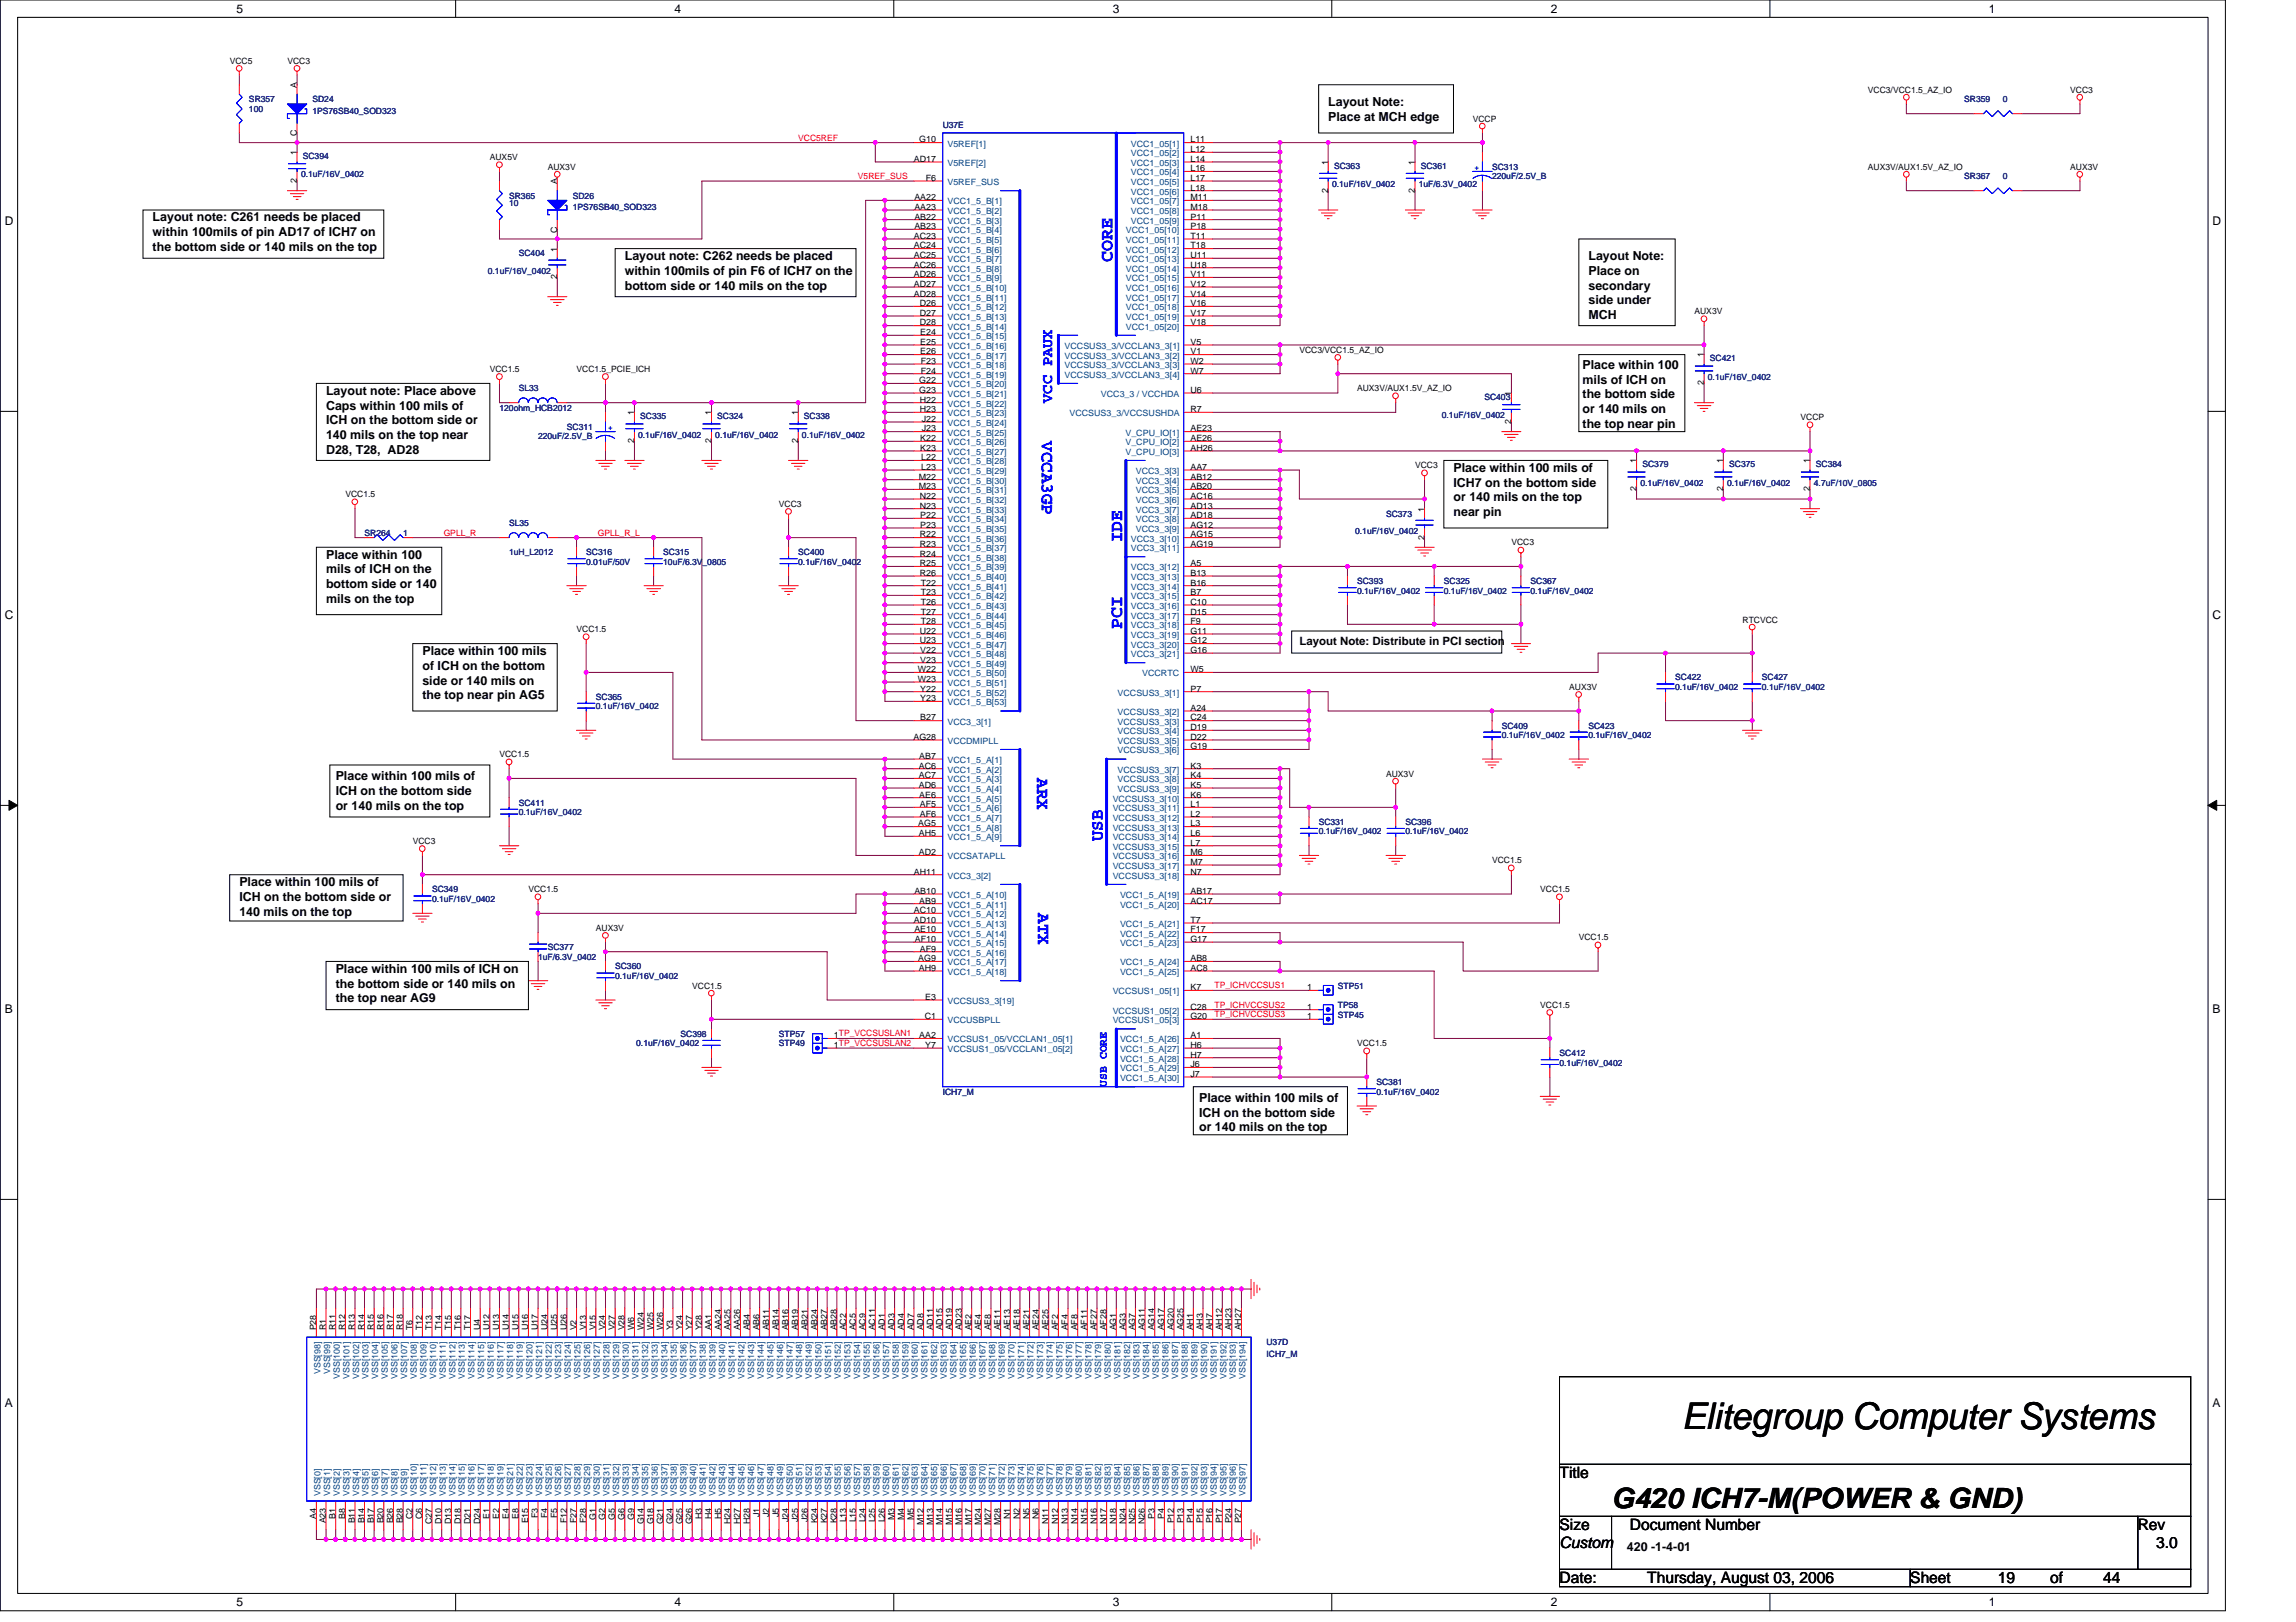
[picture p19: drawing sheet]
<svg xmlns="http://www.w3.org/2000/svg" width="297mm" height="210mm" viewBox="0 0 297 210" stroke-linecap="round" stroke-linejoin="round" font-family="sans-serif">
<defs><g id="words">
<text font-size="4.8" x="217.6" y="184.9">Elitegroup Computer Systems</text>
<text font-size="3.6" x="208.5" y="195.1">G420 ICH7-M(POWER &amp; GND)</text>
<g font-size="2.3" fill="#00f">
<text x="143.9" y="33.9" transform="rotate(-90 143.9 33.9)">CORE</text>
<text x="134.8" y="57.1" transform="rotate(90 134.8 57.1)">VCCA3GP</text>
<text x="145.2" y="70.2" transform="rotate(-90 145.2 70.2)">IDE</text>
<text x="145.2" y="81.4" transform="rotate(-90 145.2 81.4)">PCI</text>
<text x="134.2" y="100.7" transform="rotate(90 134.2 100.7)">ARX</text>
<text x="142.7" y="108.8" transform="rotate(-90 142.7 108.8)">USB</text>
<text x="134.3" y="118.2" transform="rotate(90 134.3 118.2)">ATX</text>
</g>
<text font-size="2" fill="#00f" x="136.1" y="52.1" transform="rotate(-90 136.1 52.1)">VCC PAUX</text>
<g font-size="2">
<text x="201.8" y="191.3">Title</text>
<text x="201.8" y="198.1">Size</text>
<text x="201.8" y="200.3">Custom</text>
<text x="210.9" y="198.1">Document Number</text>
<text x="276.6" y="198.1">Rev</text>
<text x="278.9" y="200.3">3.0</text>
<text x="201.8" y="204.9">Date:</text>
<text x="213.1" y="204.9">Thursday, August 03, 2006</text>
<text x="247.1" y="204.9">Sheet</text>
<text x="258.5" y="204.9">19</text>
<text x="265.2" y="204.9">of</text>
<text x="272.1" y="204.9">44</text>
</g>
<g font-size="1.6">
<text x="30.6" y="1.7">5</text>
<text x="87.3" y="1.7">4</text>
<text x="144" y="1.7">3</text>
<text x="200.6" y="1.7">2</text>
<text x="257.3" y="1.7">1</text>
<text x="171.8" y="13.7">Layout Note:</text>
<text x="171.8" y="15.6">Place at MCH edge</text>
<text x=".6" y="29.1">D</text>
<text x="19.7" y="28.7">Layout note: C261 needs be placed</text>
<text x="286.2" y="29.1">D</text>
<text x="19.7" y="30.6">within 100mils of pin AD17 of ICH7 on</text>
<text x="19.7" y="32.5">the bottom side or 140 mils on the top</text>
<text x="80.8" y="33.7">Layout note: C262 needs be placed</text>
<text x="80.8" y="35.6">within 100mils of pin F6 of ICH7 on the</text>
<text x="205.5" y="33.7">Layout Note:</text>
<text x="205.5" y="35.6">Place on</text>
<text x="80.8" y="37.5">bottom side or 140 mils on the top</text>
<text x="205.5" y="37.5">secondary</text>
<text x="205.5" y="39.4">side under</text>
<text x="205.5" y="41.3">MCH</text>
<text x="204.7" y="47.7">Place within 100</text>
<text x="42.2" y="51.1">Layout note: Place above</text>
<text x="42.2" y="53">Caps within 100 mils of</text>
<text x="204.7" y="49.6">mils of ICH on</text>
<text x="204.7" y="51.5">the bottom side</text>
<text x="204.7" y="53.4">or 140 mils on</text>
<text x="42.2" y="54.9">ICH on the bottom side or</text>
<text x="42.2" y="56.8">140 mils on the top near</text>
<text x="42.2" y="58.7">D28, T28, AD28</text>
<text x="204.7" y="55.4">the top near pin</text>
<text x="188" y="61.1">Place within 100 mils of</text>
<text x="188" y="63">ICH7 on the bottom side</text>
<text x="188" y="64.9">or 140 mils on the top</text>
<text x="188" y="66.8">near pin</text>
<text x="42.2" y="72.3">Place within 100</text>
<text x="42.2" y="74.2">mils of ICH on the</text>
<text x="42.2" y="76.1">bottom side or 140</text>
<text x=".6" y="80.1">C</text>
<text x="42.2" y="78">mils on the top</text>
<text x="286.2" y="80.1">C</text>
<text x="54.6" y="84.8">Place within 100 mils</text>
<text x="54.6" y="86.7">of ICH on the bottom</text>
<text x="54.6" y="88.6">side or 140 mils on</text>
<text x="54.6" y="90.5">the top near pin AG5</text>
<text x="43.4" y="101">Place within 100 mils of</text>
<text x="43.4" y="102.9">ICH on the bottom side</text>
<text x="43.4" y="104.8">or 140 mils on the top</text>
<text x="31" y="114.7">Place within 100 mils of</text>
<text x="31" y="116.6">ICH on the bottom side or</text>
<text x="31" y="118.5">140 mils on the top</text>
<text x="43.4" y="125.9">Place within 100 mils of ICH on</text>
<text x=".6" y="131.1">B</text>
<text x="43.4" y="127.8">the bottom side or 140 mils on</text>
<text x="43.4" y="129.7">the top near AG9</text>
<text x="286.2" y="131.1">B</text>
<text x="155.1" y="142.6">Place within 100 mils of</text>
<text x="155.1" y="144.5">ICH on the bottom side</text>
<text x="155.1" y="146.4">or 140 mils on the top</text>
<text x=".6" y="182.1">A</text>
<text x="286.2" y="182.1">A</text>
<text x="210.5" y="200.7">420 -1-4-01</text>
<text x="30.6" y="207.9">5</text>
<text x="87.3" y="207.9">4</text>
<text x="144" y="207.9">3</text>
<text x="200.6" y="207.9">2</text>
<text x="257.3" y="207.9">1</text>
</g>
<text font-size="1.5" x="168.1" y="83.4">Layout Note: Distribute in PCI section</text>
<text font-size="1.5" fill="#00f" x="143.2" y="140.6" transform="rotate(-90 143.2 140.6)">USB CORE</text>
<g font-size="1.1">
<text x="29.7" y="8.3">VCC5</text>
<text x="37.2" y="8.3">VCC3</text>
<text x="38.4" y="11.3" transform="rotate(-90 38.4 11.3)">A</text>
<text x="241.7" y="12">VCC3/VCC1.5_AZ_IO</text>
<text x="267.8" y="12">VCC3</text>
<text x="38.4" y="17.7" transform="rotate(-90 38.4 17.7)">C</text>
<text x="190.5" y="15.7">VCCP</text>
<text x="38.4" y="23.7" transform="rotate(-90 38.4 23.7)">2</text>
<text x="38.4" y="20.1" transform="rotate(-90 38.4 20.1)">1</text>
<text x="63.4" y="20.7">AUX5V</text>
<text x="70.9" y="22">AUX3V</text>
<text x="72.1" y="23.8" transform="rotate(-90 72.1 23.8)">A</text>
<text x="118.2" y="20.9">AD17</text>
<text x="118.9" y="18.4">G10</text>
<text x="119.8" y="23.4">F6</text>
<text x="154" y="18.4">L11</text>
<text x="154" y="19.7">L12</text>
<text x="154" y="20.9">L14</text>
<text x="154" y="22.2">L16</text>
<text x="154" y="23.4">L17</text>
<text x="171.8" y="21.3" transform="rotate(-90 171.8 21.3)">1</text>
<text x="183" y="21.3" transform="rotate(-90 183 21.3)">1</text>
<text x="241.7" y="22">AUX3V/AUX1.5V_AZ_IO</text>
<text x="267.8" y="22">AUX3V</text>
<text x="118.3" y="25.9">AA22</text>
<text x="118.3" y="27.2">AA23</text>
<text x="118.3" y="28.4">AB22</text>
<text x="118.3" y="29.7">AB23</text>
<text x="154" y="24.7">L18</text>
<text x="154" y="25.9">M11</text>
<text x="154" y="27.2">M18</text>
<text x="154" y="28.4">P11</text>
<text x="154" y="29.7">P18</text>
<text x="171.8" y="24.9" transform="rotate(-90 171.8 24.9)">2</text>
<text x="183" y="24.9" transform="rotate(-90 183 24.9)">2</text>
<text x="72.1" y="32.6" transform="rotate(-90 72.1 32.6)">1</text>
<text x="72.1" y="30.1" transform="rotate(-90 72.1 30.1)">C</text>
<text x="118.2" y="30.9">AC23</text>
<text x="118.2" y="32.2">AC24</text>
<text x="118.2" y="33.4">AC25</text>
<text x="118.2" y="34.6">AC26</text>
<text x="118.2" y="35.9">AD26</text>
<text x="154" y="30.9">T11</text>
<text x="154" y="32.2">T18</text>
<text x="154" y="33.4">U11</text>
<text x="154" y="34.6">U18</text>
<text x="154" y="35.9">V11</text>
<text x="72.1" y="36.2" transform="rotate(-90 72.1 36.2)">2</text>
<text x="118.2" y="37.1">AD27</text>
<text x="118.2" y="38.4">AD28</text>
<text x="119" y="39.6">D26</text>
<text x="119" y="40.9">D27</text>
<text x="154" y="37.1">V12</text>
<text x="154" y="38.4">V14</text>
<text x="154" y="39.6">V16</text>
<text x="154" y="40.9">V17</text>
<text x="219.2" y="40.7">AUX3V</text>
<text x="119" y="42.1">D28</text>
<text x="119.1" y="43.4">E24</text>
<text x="119.1" y="44.6">E25</text>
<text x="119.1" y="45.9">E26</text>
<text x="119.1" y="47.1">F23</text>
<text x="154" y="42.1">V18</text>
<text x="154" y="44.6">V5</text>
<text x="154" y="45.9">V1</text>
<text x="154" y="47.1">W2</text>
<text x="168.1" y="45.7">VCC3/VCC1.5_AZ_IO</text>
<text x="220.4" y="46.2" transform="rotate(-90 220.4 46.2)">1</text>
<text x="63.4" y="48.1">VCC1.5</text>
<text x="74.6" y="48.1">VCC1.5_PCIE_ICH</text>
<text x="82.1" y="53.7" transform="rotate(-90 82.1 53.7)">1</text>
<text x="92" y="53.7" transform="rotate(-90 92 53.7)">1</text>
<text x="103.2" y="53.7" transform="rotate(-90 103.2 53.7)">1</text>
<text x="118.9" y="49.6">G22</text>
<text x="118.9" y="50.8">G23</text>
<text x="119" y="52.1">H22</text>
<text x="119" y="53.3">H23</text>
<text x="119.1" y="48.3">F24</text>
<text x="154" y="50.8">U6</text>
<text x="154" y="53.3">R7</text>
<text x="154" y="48.3">W7</text>
<text x="175.6" y="50.6">AUX3V/AUX1.5V_AZ_IO</text>
<text x="195.5" y="51.2" transform="rotate(-90 195.5 51.2)">1</text>
<text x="220.4" y="49.9" transform="rotate(-90 220.4 49.9)">2</text>
<text x="82.1" y="57.4" transform="rotate(-90 82.1 57.4)">2</text>
<text x="92" y="57.4" transform="rotate(-90 92 57.4)">2</text>
<text x="103.2" y="57.4" transform="rotate(-90 103.2 57.4)">2</text>
<text x="119.1" y="57.1">K22</text>
<text x="119.1" y="58.3">K23</text>
<text x="119.2" y="59.6">L22</text>
<text x="119.2" y="54.6">J22</text>
<text x="119.2" y="55.8">J23</text>
<text x="154" y="55.8">AE23</text>
<text x="154" y="57.1">AE26</text>
<text x="154" y="58.3">AH26</text>
<text x="195.5" y="54.9" transform="rotate(-90 195.5 54.9)">2</text>
<text x="211.7" y="60" transform="rotate(-90 211.7 60)">1</text>
<text x="222.9" y="60" transform="rotate(-90 222.9 60)">1</text>
<text x="232.9" y="54.4">VCCP</text>
<text x="234.1" y="60" transform="rotate(-90 234.1 60)">1</text>
<text x="44.7" y="64.3">VCC1.5</text>
<text x="100.8" y="65.6">VCC3</text>
<text x="118.9" y="62.1">M22</text>
<text x="118.9" y="63.3">M23</text>
<text x="119" y="64.6">N22</text>
<text x="119" y="65.8">N23</text>
<text x="119.2" y="60.8">L23</text>
<text x="154" y="60.8">AA7</text>
<text x="154" y="62.1">AB12</text>
<text x="154" y="63.3">AB20</text>
<text x="154" y="64.6">AC16</text>
<text x="154" y="65.8">AD13</text>
<text x="183.1" y="60.6">VCC3</text>
<text x="211.7" y="63.6" transform="rotate(-90 211.7 63.6)">2</text>
<text x="222.9" y="63.6" transform="rotate(-90 222.9 63.6)">2</text>
<text x="234.1" y="63.6" transform="rotate(-90 234.1 63.6)">2</text>
<text x="119" y="69.6">R22</text>
<text x="119" y="70.8">R23</text>
<text x="119.1" y="67.1">P22</text>
<text x="119.1" y="68.3">P23</text>
<text x="154" y="69.6">AG15</text>
<text x="154" y="70.8">AG19</text>
<text x="154" y="67.1">AD18</text>
<text x="154" y="68.3">AG12</text>
<text x="184.3" y="69.8" transform="rotate(-90 184.3 69.8)">2</text>
<text x="184.3" y="66.2" transform="rotate(-90 184.3 66.2)">1</text>
<text x="195.5" y="70.6">VCC3</text>
<text x="119" y="72">R24</text>
<text x="119" y="73.3">R25</text>
<text x="119" y="74.5">R26</text>
<text x="119.1" y="75.8">T22</text>
<text x="119.1" y="77">T23</text>
<text x="154" y="73.3">A5</text>
<text x="154" y="74.5">B13</text>
<text x="154" y="75.8">B16</text>
<text x="154" y="77">B7</text>
<text x="74.6" y="81.8">VCC1.5</text>
<text x="119" y="82">U22</text>
<text x="119" y="83.3">U23</text>
<text x="119.1" y="78.3">T26</text>
<text x="119.1" y="79.5">T27</text>
<text x="119.1" y="80.8">T28</text>
<text x="154" y="78.3">C10</text>
<text x="154" y="79.5">D15</text>
<text x="154" y="80.8">F9</text>
<text x="154" y="82">G11</text>
<text x="154" y="83.3">G12</text>
<text x="225.4" y="80.6">RTCVCC</text>
<text x="118.7" y="87">W22</text>
<text x="118.7" y="88.2">W23</text>
<text x="119.1" y="84.5">V22</text>
<text x="119.1" y="85.7">V23</text>
<text x="119.1" y="89.5">Y22</text>
<text x="154" y="84.5">G16</text>
<text x="154" y="87">W5</text>
<text x="154" y="89.5">P7</text>
<text x="203" y="89.3">AUX3V</text>
<text x="118.2" y="95.7">AG28</text>
<text x="119.1" y="93.2">B27</text>
<text x="119.1" y="90.7">Y23</text>
<text x="154" y="95.7">D22</text>
<text x="154" y="94.5">D19</text>
<text x="154" y="93.2">C24</text>
<text x="154" y="92">A24</text>
<text x="64.6" y="98">VCC1.5</text>
<text x="118.9" y="99.5">AC6</text>
<text x="118.9" y="100.7">AC7</text>
<text x="118.9" y="102">AD6</text>
<text x="118.9" y="98.2">AB7</text>
<text x="154" y="97">G19</text>
<text x="154" y="99.5">K3</text>
<text x="154" y="100.7">K4</text>
<text x="154" y="102">K5</text>
<text x="179.3" y="100.5">AUX3V</text>
<text x="118.8" y="107">AG5</text>
<text x="118.9" y="103.2">AE6</text>
<text x="119" y="104.5">AF5</text>
<text x="119" y="105.7">AF6</text>
<text x="154" y="103.2">K6</text>
<text x="154" y="104.5">L1</text>
<text x="154" y="105.7">L2</text>
<text x="154" y="107">L3</text>
<text x="53.4" y="109.2">VCC3</text>
<text x="118.2" y="113.2">AH11</text>
<text x="118.9" y="108.2">AH5</text>
<text x="118.9" y="110.7">AD2</text>
<text x="154" y="108.2">L6</text>
<text x="154" y="109.4">L7</text>
<text x="154" y="110.7">M6</text>
<text x="154" y="111.9">M7</text>
<text x="154" y="113.2">N7</text>
<text x="193" y="111.7">VCC1.5</text>
<text x="68.4" y="115.5">VCC1.5</text>
<text x="118.2" y="118.2">AC10</text>
<text x="118.2" y="119.4">AD10</text>
<text x="118.3" y="115.7">AB10</text>
<text x="118.9" y="116.9">AB9</text>
<text x="154" y="115.7">AB17</text>
<text x="154" y="116.9">AC17</text>
<text x="154" y="119.4">T7</text>
<text x="199.3" y="115.5">VCC1.5</text>
<text x="77.1" y="120.5">AUX3V</text>
<text x="118.3" y="120.7">AE10</text>
<text x="118.4" y="121.9">AF10</text>
<text x="118.8" y="124.4">AG9</text>
<text x="118.9" y="125.6">AH9</text>
<text x="119" y="123.1">AF9</text>
<text x="154" y="125.6">AC8</text>
<text x="154" y="124.4">AB8</text>
<text x="154" y="121.9">G17</text>
<text x="154" y="120.7">F17</text>
<text x="204.3" y="121.7">VCC1.5</text>
<text x="89.6" y="127.9">VCC1.5</text>
<text x="119.6" y="131.9">C1</text>
<text x="119.7" y="129.4">E3</text>
<text x="154" y="131.9">G20</text>
<text x="154" y="130.6">C28</text>
<text x="154" y="128.1">K7</text>
<text x="169.1" y="128.1">1</text>
<text x="169.1" y="130.6">1</text>
<text x="169.1" y="131.9">1</text>
<text x="199.3" y="130.4">VCC1.5</text>
<text x="107.9" y="134.4">1TP_VCCSUSLAN1</text>
<text x="107.9" y="135.6">1TP_VCCSUSLAN2</text>
<text x="118.9" y="134.4">AA2</text>
<text x="119.7" y="135.6">Y7</text>
<text x="154" y="136.9">H7</text>
<text x="154" y="135.6">H6</text>
<text x="154" y="134.4">A1</text>
<text x="175.6" y="135.4">VCC1.5</text>
<text x="154" y="139.4">J7</text>
<text x="154" y="138.1">J6</text>
<text x="40.9" y="172.2" transform="rotate(-90 40.9 172.2)">P28</text>
<text x="42.2" y="172.2" transform="rotate(-90 42.2 172.2)">R1</text>
<text x="43.4" y="172.2" transform="rotate(-90 43.4 172.2)">R11</text>
<text x="44.7" y="172.2" transform="rotate(-90 44.7 172.2)">R12</text>
<text x="45.9" y="172.2" transform="rotate(-90 45.9 172.2)">R13</text>
<text x="47.1" y="172.2" transform="rotate(-90 47.1 172.2)">R14</text>
<text x="48.4" y="172.2" transform="rotate(-90 48.4 172.2)">R15</text>
<text x="49.6" y="172.2" transform="rotate(-90 49.6 172.2)">R16</text>
<text x="50.9" y="172.2" transform="rotate(-90 50.9 172.2)">R17</text>
<text x="52.1" y="172.2" transform="rotate(-90 52.1 172.2)">R18</text>
<text x="53.4" y="172.2" transform="rotate(-90 53.4 172.2)">T6</text>
<text x="54.6" y="172.2" transform="rotate(-90 54.6 172.2)">T12</text>
<text x="55.9" y="172.2" transform="rotate(-90 55.9 172.2)">T13</text>
<text x="57.1" y="172.2" transform="rotate(-90 57.1 172.2)">T14</text>
<text x="58.4" y="172.2" transform="rotate(-90 58.4 172.2)">T15</text>
<text x="59.6" y="172.2" transform="rotate(-90 59.6 172.2)">T16</text>
<text x="60.9" y="172.2" transform="rotate(-90 60.9 172.2)">T17</text>
<text x="62.1" y="172.2" transform="rotate(-90 62.1 172.2)">U4</text>
<text x="63.3" y="172.2" transform="rotate(-90 63.3 172.2)">U12</text>
<text x="64.6" y="172.2" transform="rotate(-90 64.6 172.2)">U13</text>
<text x="65.8" y="172.2" transform="rotate(-90 65.8 172.2)">U14</text>
<text x="67.1" y="172.2" transform="rotate(-90 67.1 172.2)">U15</text>
<text x="68.3" y="172.2" transform="rotate(-90 68.3 172.2)">U16</text>
<text x="69.6" y="172.2" transform="rotate(-90 69.6 172.2)">U17</text>
<text x="70.8" y="172.2" transform="rotate(-90 70.8 172.2)">U24</text>
<text x="72.1" y="172.2" transform="rotate(-90 72.1 172.2)">U25</text>
<text x="73.3" y="172.2" transform="rotate(-90 73.3 172.2)">U26</text>
<text x="74.6" y="172.2" transform="rotate(-90 74.6 172.2)">V2</text>
<text x="75.8" y="172.2" transform="rotate(-90 75.8 172.2)">V13</text>
<text x="77.1" y="172.2" transform="rotate(-90 77.1 172.2)">V15</text>
<text x="78.3" y="172.2" transform="rotate(-90 78.3 172.2)">V24</text>
<text x="79.6" y="172.2" transform="rotate(-90 79.6 172.2)">V27</text>
<text x="80.8" y="172.2" transform="rotate(-90 80.8 172.2)">V28</text>
<text x="82.1" y="172.2" transform="rotate(-90 82.1 172.2)">W6</text>
<text x="83.3" y="172.2" transform="rotate(-90 83.3 172.2)">W24</text>
<text x="84.5" y="172.2" transform="rotate(-90 84.5 172.2)">W25</text>
<text x="85.8" y="172.2" transform="rotate(-90 85.8 172.2)">W26</text>
<text x="87" y="172.2" transform="rotate(-90 87 172.2)">Y3</text>
<text x="88.3" y="172.2" transform="rotate(-90 88.3 172.2)">Y24</text>
<text x="89.5" y="172.2" transform="rotate(-90 89.5 172.2)">Y27</text>
<text x="90.8" y="172.2" transform="rotate(-90 90.8 172.2)">Y28</text>
<text x="92" y="172.2" transform="rotate(-90 92 172.2)">AA1</text>
<text x="93.3" y="172.2" transform="rotate(-90 93.3 172.2)">AA24</text>
<text x="94.5" y="172.2" transform="rotate(-90 94.5 172.2)">AA25</text>
<text x="95.8" y="172.2" transform="rotate(-90 95.8 172.2)">AA26</text>
<text x="97" y="172.2" transform="rotate(-90 97 172.2)">AB4</text>
<text x="98.3" y="172.2" transform="rotate(-90 98.3 172.2)">AB6</text>
<text x="99.5" y="172.2" transform="rotate(-90 99.5 172.2)">AB11</text>
<text x="100.7" y="172.2" transform="rotate(-90 100.7 172.2)">AB14</text>
<text x="102" y="172.2" transform="rotate(-90 102 172.2)">AB16</text>
<text x="103.2" y="172.2" transform="rotate(-90 103.2 172.2)">AB19</text>
<text x="104.5" y="172.2" transform="rotate(-90 104.5 172.2)">AB21</text>
<text x="105.7" y="172.2" transform="rotate(-90 105.7 172.2)">AB24</text>
<text x="107" y="172.2" transform="rotate(-90 107 172.2)">AB27</text>
<text x="108.2" y="172.2" transform="rotate(-90 108.2 172.2)">AB28</text>
<text x="109.5" y="172.2" transform="rotate(-90 109.5 172.2)">AC2</text>
<text x="110.7" y="172.2" transform="rotate(-90 110.7 172.2)">AC5</text>
<text x="112" y="172.2" transform="rotate(-90 112 172.2)">AC9</text>
<text x="113.2" y="172.2" transform="rotate(-90 113.2 172.2)">AC11</text>
<text x="114.5" y="172.2" transform="rotate(-90 114.5 172.2)">AD1</text>
<text x="115.7" y="172.2" transform="rotate(-90 115.7 172.2)">AD3</text>
<text x="117" y="172.2" transform="rotate(-90 117 172.2)">AD4</text>
<text x="118.2" y="172.2" transform="rotate(-90 118.2 172.2)">AD7</text>
<text x="119.5" y="172.2" transform="rotate(-90 119.5 172.2)">AD8</text>
<text x="120.7" y="172.2" transform="rotate(-90 120.7 172.2)">AD11</text>
<text x="121.9" y="172.2" transform="rotate(-90 121.9 172.2)">AD15</text>
<text x="123.2" y="172.2" transform="rotate(-90 123.2 172.2)">AD19</text>
<text x="124.4" y="172.2" transform="rotate(-90 124.4 172.2)">AD23</text>
<text x="125.7" y="172.2" transform="rotate(-90 125.7 172.2)">AE2</text>
<text x="126.9" y="172.2" transform="rotate(-90 126.9 172.2)">AE4</text>
<text x="128.2" y="172.2" transform="rotate(-90 128.2 172.2)">AE8</text>
<text x="129.4" y="172.2" transform="rotate(-90 129.4 172.2)">AE11</text>
<text x="130.7" y="172.2" transform="rotate(-90 130.7 172.2)">AE13</text>
<text x="131.9" y="172.2" transform="rotate(-90 131.9 172.2)">AE18</text>
<text x="133.2" y="172.2" transform="rotate(-90 133.2 172.2)">AE21</text>
<text x="134.4" y="172.2" transform="rotate(-90 134.4 172.2)">AE24</text>
<text x="135.7" y="172.2" transform="rotate(-90 135.7 172.2)">AE25</text>
<text x="136.9" y="172.2" transform="rotate(-90 136.9 172.2)">AF2</text>
<text x="138.2" y="172.2" transform="rotate(-90 138.2 172.2)">AF4</text>
<text x="139.4" y="172.2" transform="rotate(-90 139.4 172.2)">AF8</text>
<text x="140.6" y="172.2" transform="rotate(-90 140.6 172.2)">AF11</text>
<text x="141.9" y="172.2" transform="rotate(-90 141.9 172.2)">AF27</text>
<text x="143.1" y="172.2" transform="rotate(-90 143.1 172.2)">AF28</text>
<text x="144.4" y="172.2" transform="rotate(-90 144.4 172.2)">AG1</text>
<text x="145.6" y="172.2" transform="rotate(-90 145.6 172.2)">AG3</text>
<text x="146.9" y="172.2" transform="rotate(-90 146.9 172.2)">AG7</text>
<text x="148.1" y="172.2" transform="rotate(-90 148.1 172.2)">AG11</text>
<text x="149.4" y="172.2" transform="rotate(-90 149.4 172.2)">AG14</text>
<text x="150.6" y="172.2" transform="rotate(-90 150.6 172.2)">AG17</text>
<text x="151.9" y="172.2" transform="rotate(-90 151.9 172.2)">AG20</text>
<text x="153.1" y="172.2" transform="rotate(-90 153.1 172.2)">AG25</text>
<text x="154.4" y="172.2" transform="rotate(-90 154.4 172.2)">AH1</text>
<text x="155.6" y="172.2" transform="rotate(-90 155.6 172.2)">AH3</text>
<text x="156.9" y="172.2" transform="rotate(-90 156.9 172.2)">AH7</text>
<text x="158.1" y="172.2" transform="rotate(-90 158.1 172.2)">AH12</text>
<text x="159.3" y="172.2" transform="rotate(-90 159.3 172.2)">AH23</text>
<text x="160.6" y="172.2" transform="rotate(-90 160.6 172.2)">AH27</text>
<text x="40.9" y="196.5" transform="rotate(-90 40.9 196.5)">A4</text>
<text x="42.2" y="197.1" transform="rotate(-90 42.2 197.1)">A23</text>
<text x="43.4" y="196.5" transform="rotate(-90 43.4 196.5)">B1</text>
<text x="44.7" y="196.5" transform="rotate(-90 44.7 196.5)">B8</text>
<text x="45.9" y="197.1" transform="rotate(-90 45.9 197.1)">B11</text>
<text x="47.1" y="197.1" transform="rotate(-90 47.1 197.1)">B14</text>
<text x="48.4" y="197.1" transform="rotate(-90 48.4 197.1)">B17</text>
<text x="49.6" y="197.1" transform="rotate(-90 49.6 197.1)">B20</text>
<text x="50.9" y="197.1" transform="rotate(-90 50.9 197.1)">B26</text>
<text x="52.1" y="197.1" transform="rotate(-90 52.1 197.1)">B28</text>
<text x="53.4" y="196.6" transform="rotate(-90 53.4 196.6)">C2</text>
<text x="54.6" y="196.6" transform="rotate(-90 54.6 196.6)">C6</text>
<text x="55.9" y="197.2" transform="rotate(-90 55.9 197.2)">C27</text>
<text x="57.1" y="197.2" transform="rotate(-90 57.1 197.2)">D10</text>
<text x="58.4" y="197.2" transform="rotate(-90 58.4 197.2)">D13</text>
<text x="59.6" y="197.2" transform="rotate(-90 59.6 197.2)">D18</text>
<text x="60.9" y="197.2" transform="rotate(-90 60.9 197.2)">D21</text>
<text x="62.1" y="197.2" transform="rotate(-90 62.1 197.2)">D24</text>
<text x="63.3" y="196.5" transform="rotate(-90 63.3 196.5)">E1</text>
<text x="64.6" y="196.5" transform="rotate(-90 64.6 196.5)">E2</text>
<text x="65.8" y="196.5" transform="rotate(-90 65.8 196.5)">E4</text>
<text x="67.1" y="196.5" transform="rotate(-90 67.1 196.5)">E8</text>
<text x="68.3" y="197.1" transform="rotate(-90 68.3 197.1)">E15</text>
<text x="69.6" y="196.4" transform="rotate(-90 69.6 196.4)">F3</text>
<text x="70.8" y="196.4" transform="rotate(-90 70.8 196.4)">F4</text>
<text x="72.1" y="196.4" transform="rotate(-90 72.1 196.4)">F5</text>
<text x="73.3" y="197.1" transform="rotate(-90 73.3 197.1)">F12</text>
<text x="74.6" y="197.1" transform="rotate(-90 74.6 197.1)">F27</text>
<text x="75.8" y="197.1" transform="rotate(-90 75.8 197.1)">F28</text>
<text x="77.1" y="196.6" transform="rotate(-90 77.1 196.6)">G1</text>
<text x="78.3" y="196.6" transform="rotate(-90 78.3 196.6)">G2</text>
<text x="79.6" y="196.6" transform="rotate(-90 79.6 196.6)">G5</text>
<text x="80.8" y="196.6" transform="rotate(-90 80.8 196.6)">G6</text>
<text x="82.1" y="196.6" transform="rotate(-90 82.1 196.6)">G9</text>
<text x="83.3" y="197.3" transform="rotate(-90 83.3 197.3)">G14</text>
<text x="84.5" y="197.3" transform="rotate(-90 84.5 197.3)">G18</text>
<text x="85.8" y="197.3" transform="rotate(-90 85.8 197.3)">G21</text>
<text x="87" y="197.3" transform="rotate(-90 87 197.3)">G24</text>
<text x="88.3" y="197.3" transform="rotate(-90 88.3 197.3)">G25</text>
<text x="89.5" y="197.3" transform="rotate(-90 89.5 197.3)">G26</text>
<text x="90.8" y="196.6" transform="rotate(-90 90.8 196.6)">H3</text>
<text x="92" y="196.6" transform="rotate(-90 92 196.6)">H4</text>
<text x="93.3" y="196.6" transform="rotate(-90 93.3 196.6)">H5</text>
<text x="94.5" y="197.2" transform="rotate(-90 94.5 197.2)">H24</text>
<text x="95.8" y="197.2" transform="rotate(-90 95.8 197.2)">H27</text>
<text x="97" y="197.2" transform="rotate(-90 97 197.2)">H28</text>
<text x="98.3" y="196.3" transform="rotate(-90 98.3 196.3)">J1</text>
<text x="99.5" y="196.3" transform="rotate(-90 99.5 196.3)">J2</text>
<text x="100.7" y="196.3" transform="rotate(-90 100.7 196.3)">J5</text>
<text x="102" y="197" transform="rotate(-90 102 197)">J24</text>
<text x="103.2" y="197" transform="rotate(-90 103.2 197)">J25</text>
<text x="104.5" y="197" transform="rotate(-90 104.5 197)">J26</text>
<text x="105.7" y="197.1" transform="rotate(-90 105.7 197.1)">K24</text>
<text x="107" y="197.1" transform="rotate(-90 107 197.1)">K27</text>
<text x="108.2" y="197.1" transform="rotate(-90 108.2 197.1)">K28</text>
<text x="109.5" y="197" transform="rotate(-90 109.5 197)">L13</text>
<text x="110.7" y="197" transform="rotate(-90 110.7 197)">L15</text>
<text x="112" y="197" transform="rotate(-90 112 197)">L24</text>
<text x="113.2" y="197" transform="rotate(-90 113.2 197)">L25</text>
<text x="114.5" y="197" transform="rotate(-90 114.5 197)">L26</text>
<text x="115.7" y="196.7" transform="rotate(-90 115.7 196.7)">M3</text>
<text x="117" y="196.7" transform="rotate(-90 117 196.7)">M4</text>
<text x="118.2" y="196.7" transform="rotate(-90 118.2 196.7)">M5</text>
<text x="119.5" y="197.3" transform="rotate(-90 119.5 197.3)">M12</text>
<text x="120.7" y="197.3" transform="rotate(-90 120.7 197.3)">M13</text>
<text x="121.9" y="197.3" transform="rotate(-90 121.9 197.3)">M14</text>
<text x="123.2" y="197.3" transform="rotate(-90 123.2 197.3)">M15</text>
<text x="124.4" y="197.3" transform="rotate(-90 124.4 197.3)">M16</text>
<text x="125.7" y="197.3" transform="rotate(-90 125.7 197.3)">M17</text>
<text x="126.9" y="197.3" transform="rotate(-90 126.9 197.3)">M24</text>
<text x="128.2" y="197.3" transform="rotate(-90 128.2 197.3)">M27</text>
<text x="129.4" y="197.3" transform="rotate(-90 129.4 197.3)">M28</text>
<text x="130.7" y="196.6" transform="rotate(-90 130.7 196.6)">N1</text>
<text x="131.9" y="196.6" transform="rotate(-90 131.9 196.6)">N2</text>
<text x="133.2" y="196.6" transform="rotate(-90 133.2 196.6)">N5</text>
<text x="134.4" y="196.6" transform="rotate(-90 134.4 196.6)">N6</text>
<text x="135.7" y="197.2" transform="rotate(-90 135.7 197.2)">N11</text>
<text x="136.9" y="197.2" transform="rotate(-90 136.9 197.2)">N12</text>
<text x="138.2" y="197.2" transform="rotate(-90 138.2 197.2)">N13</text>
<text x="139.4" y="197.2" transform="rotate(-90 139.4 197.2)">N14</text>
<text x="140.6" y="197.2" transform="rotate(-90 140.6 197.2)">N15</text>
<text x="141.9" y="197.2" transform="rotate(-90 141.9 197.2)">N16</text>
<text x="143.1" y="197.2" transform="rotate(-90 143.1 197.2)">N17</text>
<text x="144.4" y="197.2" transform="rotate(-90 144.4 197.2)">N18</text>
<text x="145.6" y="197.2" transform="rotate(-90 145.6 197.2)">N24</text>
<text x="146.9" y="197.2" transform="rotate(-90 146.9 197.2)">N25</text>
<text x="148.1" y="197.2" transform="rotate(-90 148.1 197.2)">N26</text>
<text x="149.4" y="196.5" transform="rotate(-90 149.4 196.5)">P3</text>
<text x="150.6" y="196.5" transform="rotate(-90 150.6 196.5)">P4</text>
<text x="151.9" y="197.1" transform="rotate(-90 151.9 197.1)">P12</text>
<text x="153.1" y="197.1" transform="rotate(-90 153.1 197.1)">P13</text>
<text x="154.4" y="197.1" transform="rotate(-90 154.4 197.1)">P14</text>
<text x="155.6" y="197.1" transform="rotate(-90 155.6 197.1)">P15</text>
<text x="156.9" y="197.1" transform="rotate(-90 156.9 197.1)">P16</text>
<text x="158.1" y="197.1" transform="rotate(-90 158.1 197.1)">P17</text>
<text x="159.3" y="197.1" transform="rotate(-90 159.3 197.1)">P24</text>
<text x="160.6" y="197.1" transform="rotate(-90 160.6 197.1)">P27</text>
</g>
<g font-size="1.1" fill="#000080">
<text x="32.2" y="13.2">SR357</text>
<text x="32.2" y="14.5">100</text>
<text x="40.4" y="13.2">SD24</text>
<text x="40.4" y="14.7">1PS76SB40_SOD323</text>
<text x="122" y="16.6">U37E</text>
<text x="254.1" y="13.2">SR359</text>
<text x="259.1" y="13.2">0</text>
<text x="38.9" y="23">0.1uF/16V_0402</text>
<text x="39.2" y="20.6">SC394</text>
<text x="172.6" y="21.8">SC363</text>
<text x="183.8" y="21.8">SC361</text>
<text x="193" y="22">SC313</text>
<text x="193" y="23.2">220uF/2.5V_B</text>
<text x="254.1" y="23.2">SR367</text>
<text x="259.1" y="23.2">0</text>
<text x="65.9" y="25.7">SR365</text>
<text x="65.9" y="26.7">10</text>
<text x="74.1" y="25.7">SD26</text>
<text x="74.1" y="27.2">1PS76SB40_SOD323</text>
<text x="172.3" y="24.2">0.1uF/16V_0402</text>
<text x="183.6" y="24.2">1uF/6.3V_0402</text>
<text x="63.1" y="35.4">0.1uF/16V_0402</text>
<text x="67.1" y="33.2">SC404</text>
<text x="221.2" y="46.8">SC421</text>
<text x="64.6" y="53.1">120ohm_HCB2012</text>
<text x="67.1" y="50.6">SL33</text>
<text x="192" y="51.8">SC403</text>
<text x="221" y="49.1">0.1uF/16V_0402</text>
<text x="69.6" y="56.9">220uF/2.5V_B</text>
<text x="73.3" y="55.6">SC311</text>
<text x="82.6" y="56.6">0.1uF/16V_0402</text>
<text x="82.8" y="54.3">SC335</text>
<text x="92.5" y="56.6">0.1uF/16V_0402</text>
<text x="92.8" y="54.3">SC324</text>
<text x="103.8" y="56.6">0.1uF/16V_0402</text>
<text x="104" y="54.3">SC338</text>
<text x="186.5" y="54.1">0.1uF/16V_0402</text>
<text x="212.2" y="62.8">0.1uF/16V_0402</text>
<text x="212.5" y="60.5">SC379</text>
<text x="223.5" y="62.8">0.1uF/16V_0402</text>
<text x="223.7" y="60.5">SC375</text>
<text x="234.7" y="62.8">4.7uF/10V_0805</text>
<text x="234.9" y="60.5">SC384</text>
<text x="47.2" y="69.3">SR264</text>
<text x="52.2" y="69.3">1</text>
<text x="65.9" y="68.1">SL35</text>
<text x="65.9" y="71.8">1uH_L2012</text>
<text x="75.8" y="71.8">SC316</text>
<text x="85.8" y="71.8">SC315</text>
<text x="103.3" y="71.8">SC400</text>
<text x="175.3" y="69.1">0.1uF/16V_0402</text>
<text x="179.3" y="66.8">SC373</text>
<text x="75.8" y="73.1">0.01uF/50V</text>
<text x="85.8" y="73.1">10uF/6.3V_0805</text>
<text x="103.3" y="73.1">0.1uF/16V_0402</text>
<text x="175.6" y="75.6">SC393</text>
<text x="175.6" y="76.8">0.1uF/16V_0402</text>
<text x="186.8" y="75.6">SC325</text>
<text x="186.8" y="76.8">0.1uF/16V_0402</text>
<text x="198" y="75.6">SC367</text>
<text x="198" y="76.8">0.1uF/16V_0402</text>
<text x="216.7" y="88">SC422</text>
<text x="216.7" y="89.3">0.1uF/16V_0402</text>
<text x="227.9" y="88">SC427</text>
<text x="227.9" y="89.3">0.1uF/16V_0402</text>
<text x="77.1" y="90.5">SC365</text>
<text x="77.1" y="91.8">0.1uF/16V_0402</text>
<text x="194.3" y="94.3">SC409</text>
<text x="194.3" y="95.5">0.1uF/16V_0402</text>
<text x="205.5" y="94.3">SC423</text>
<text x="205.5" y="95.5">0.1uF/16V_0402</text>
<text x="67.1" y="104.2">SC411</text>
<text x="67.1" y="105.5">0.1uF/16V_0402</text>
<text x="170.6" y="106.7">SC331</text>
<text x="170.6" y="108">0.1uF/16V_0402</text>
<text x="181.8" y="106.7">SC396</text>
<text x="181.8" y="108">0.1uF/16V_0402</text>
<text x="55.9" y="115.5">SC349</text>
<text x="55.9" y="116.7">0.1uF/16V_0402</text>
<text x="69.6" y="124.2">1uF/6.3V_0402</text>
<text x="70.9" y="122.9">SC377</text>
<text x="79.6" y="125.4">SC360</text>
<text x="79.6" y="126.7">0.1uF/16V_0402</text>
<text x="173.1" y="127.9">STP51</text>
<text x="173.1" y="130.4">TP58</text>
<text x="173.1" y="131.7">STP45</text>
<text x="82.3" y="135.4">0.1uF/16V_0402</text>
<text x="88" y="134.2">SC398</text>
<text x="100.8" y="134.2">STP57</text>
<text x="100.8" y="135.4">STP49</text>
<text x="201.8" y="136.7">SC412</text>
<text x="201.8" y="137.9">0.1uF/16V_0402</text>
<text x="122" y="141.6">ICH7_M</text>
<text x="178.1" y="140.4">SC381</text>
<text x="178.1" y="141.6">0.1uF/16V_0402</text>
<text x="163.8" y="174.1">U37D</text>
<text x="163.8" y="175.6">ICH7_M</text>
</g>
<g font-size="1.1" fill="#f00">
<text x="103.3" y="18.2">VCC5REF</text>
<text x="111" y="23.2">V5REF_SUS</text>
<text x="57.4" y="69.3">GPLL_R</text>
<text x="77.3" y="69.3">GPLL_R_L</text>
<text x="157.1" y="131.7">TP_ICHVCCSUS3</text>
<text x="157.1" y="130.4">TP_ICHVCCSUS2</text>
<text x="157.1" y="127.9">TP_ICHVCCSUS1</text>
</g>
<g font-size="1.1" fill="#004080">
<text x="122.6" y="19">V5REF[1]</text>
<text x="122.6" y="21.5">V5REF[2]</text>
<text x="122.6" y="23.9">V5REF_SUS</text>
<text x="146.3" y="19">VCC1_05[1]</text>
<text x="146.3" y="20.2">VCC1_05[2]</text>
<text x="146.3" y="21.5">VCC1_05[3]</text>
<text x="146.3" y="22.7">VCC1_05[4]</text>
<text x="146.3" y="23.9">VCC1_05[5]</text>
<text x="122.6" y="26.4">VCC1_5_B[1]</text>
<text x="122.6" y="27.7">VCC1_5_B[2]</text>
<text x="122.6" y="28.9">VCC1_5_B[3]</text>
<text x="146.3" y="25.2">VCC1_05[6]</text>
<text x="146.3" y="26.4">VCC1_05[7]</text>
<text x="146.3" y="27.7">VCC1_05[8]</text>
<text x="146.3" y="28.9">VCC1_05[9]</text>
<text x="122.6" y="30.2">VCC1_5_B[4]</text>
<text x="122.6" y="31.4">VCC1_5_B[5]</text>
<text x="122.6" y="32.7">VCC1_5_B[6]</text>
<text x="122.6" y="33.9">VCC1_5_B[7]</text>
<text x="122.6" y="35.2">VCC1_5_B[8]</text>
<text x="145.7" y="30.2">VCC1_05[10]</text>
<text x="145.7" y="31.4">VCC1_05[11]</text>
<text x="145.7" y="32.7">VCC1_05[12]</text>
<text x="145.7" y="33.9">VCC1_05[13]</text>
<text x="145.7" y="35.2">VCC1_05[14]</text>
<text x="122.6" y="36.4">VCC1_5_B[9]</text>
<text x="122.6" y="37.7">VCC1_5_B[10]</text>
<text x="122.6" y="38.9">VCC1_5_B[11]</text>
<text x="122.6" y="40.2">VCC1_5_B[12]</text>
<text x="122.6" y="41.4">VCC1_5_B[13]</text>
<text x="145.7" y="36.4">VCC1_05[15]</text>
<text x="145.7" y="37.7">VCC1_05[16]</text>
<text x="145.7" y="38.9">VCC1_05[17]</text>
<text x="145.7" y="40.2">VCC1_05[18]</text>
<text x="145.7" y="41.4">VCC1_05[19]</text>
<text x="122.6" y="42.7">VCC1_5_B[14]</text>
<text x="122.6" y="43.9">VCC1_5_B[15]</text>
<text x="122.6" y="45.1">VCC1_5_B[16]</text>
<text x="122.6" y="46.4">VCC1_5_B[17]</text>
<text x="122.6" y="47.6">VCC1_5_B[18]</text>
<text x="137.7" y="45.1">VCCSUS3_3/VCCLAN3_3[1]</text>
<text x="137.7" y="46.4">VCCSUS3_3/VCCLAN3_3[2]</text>
<text x="137.7" y="47.6">VCCSUS3_3/VCCLAN3_3[3]</text>
<text x="145.7" y="42.7">VCC1_05[20]</text>
<text x="122.6" y="48.9">VCC1_5_B[19]</text>
<text x="122.6" y="50.1">VCC1_5_B[20]</text>
<text x="122.6" y="51.4">VCC1_5_B[21]</text>
<text x="122.6" y="52.6">VCC1_5_B[22]</text>
<text x="122.6" y="53.9">VCC1_5_B[23]</text>
<text x="137.7" y="48.9">VCCSUS3_3/VCCLAN3_3[4]</text>
<text x="138.4" y="53.9">VCCSUS3_3/VCCSUSHDA</text>
<text x="142.4" y="51.4">VCC3_3 / VCCHDA</text>
<text x="122.6" y="55.1">VCC1_5_B[24]</text>
<text x="122.6" y="56.4">VCC1_5_B[25]</text>
<text x="122.6" y="57.6">VCC1_5_B[26]</text>
<text x="122.6" y="58.9">VCC1_5_B[27]</text>
<text x="145.6" y="56.4">V_CPU_IO[1]</text>
<text x="145.6" y="57.6">V_CPU_IO[2]</text>
<text x="145.6" y="58.9">V_CPU_IO[3]</text>
<text x="122.6" y="60.1">VCC1_5_B[28]</text>
<text x="122.6" y="61.3">VCC1_5_B[29]</text>
<text x="122.6" y="62.6">VCC1_5_B[30]</text>
<text x="122.6" y="63.8">VCC1_5_B[31]</text>
<text x="122.6" y="65.1">VCC1_5_B[32]</text>
<text x="146.9" y="61.3">VCC3_3[3]</text>
<text x="146.9" y="62.6">VCC3_3[4]</text>
<text x="146.9" y="63.8">VCC3_3[5]</text>
<text x="146.9" y="65.1">VCC3_3[6]</text>
<text x="122.6" y="66.3">VCC1_5_B[33]</text>
<text x="122.6" y="67.6">VCC1_5_B[34]</text>
<text x="122.6" y="68.8">VCC1_5_B[35]</text>
<text x="122.6" y="70.1">VCC1_5_B[36]</text>
<text x="122.6" y="71.3">VCC1_5_B[37]</text>
<text x="146.3" y="70.1">VCC3_3[10]</text>
<text x="146.3" y="71.3">VCC3_3[11]</text>
<text x="146.9" y="66.3">VCC3_3[7]</text>
<text x="146.9" y="67.6">VCC3_3[8]</text>
<text x="146.9" y="68.8">VCC3_3[9]</text>
<text x="122.6" y="72.6">VCC1_5_B[38]</text>
<text x="122.6" y="73.8">VCC1_5_B[39]</text>
<text x="122.6" y="75.1">VCC1_5_B[40]</text>
<text x="122.6" y="76.3">VCC1_5_B[41]</text>
<text x="122.6" y="77.6">VCC1_5_B[42]</text>
<text x="146.3" y="73.8">VCC3_3[12]</text>
<text x="146.3" y="75.1">VCC3_3[13]</text>
<text x="146.3" y="76.3">VCC3_3[14]</text>
<text x="146.3" y="77.6">VCC3_3[15]</text>
<text x="122.6" y="78.8">VCC1_5_B[43]</text>
<text x="122.6" y="80.1">VCC1_5_B[44]</text>
<text x="122.6" y="81.3">VCC1_5_B[45]</text>
<text x="122.6" y="82.5">VCC1_5_B[46]</text>
<text x="122.6" y="83.8">VCC1_5_B[47]</text>
<text x="146.3" y="78.8">VCC3_3[16]</text>
<text x="146.3" y="80.1">VCC3_3[17]</text>
<text x="146.3" y="81.3">VCC3_3[18]</text>
<text x="146.3" y="82.5">VCC3_3[19]</text>
<text x="146.3" y="83.8">VCC3_3[20]</text>
<text x="122.6" y="85">VCC1_5_B[48]</text>
<text x="122.6" y="86.3">VCC1_5_B[49]</text>
<text x="122.6" y="87.5">VCC1_5_B[50]</text>
<text x="122.6" y="88.8">VCC1_5_B[51]</text>
<text x="146.3" y="85">VCC3_3[21]</text>
<text x="147.8" y="87.5">VCCRTC</text>
<text x="122.6" y="93.8">VCC3_3[1]</text>
<text x="122.6" y="90">VCC1_5_B[52]</text>
<text x="122.6" y="91.3">VCC1_5_B[53]</text>
<text x="144.6" y="95">VCCSUS3_3[4]</text>
<text x="144.6" y="93.8">VCCSUS3_3[3]</text>
<text x="144.6" y="92.5">VCCSUS3_3[2]</text>
<text x="144.6" y="90">VCCSUS3_3[1]</text>
<text x="122.6" y="96.3">VCCDMIPLL</text>
<text x="122.6" y="98.7">VCC1_5_A[1]</text>
<text x="122.6" y="100">VCC1_5_A[2]</text>
<text x="122.6" y="101.2">VCC1_5_A[3]</text>
<text x="144.6" y="97.5">VCCSUS3_3[6]</text>
<text x="144.6" y="96.3">VCCSUS3_3[5]</text>
<text x="144.6" y="100">VCCSUS3_3[7]</text>
<text x="144.6" y="101.2">VCCSUS3_3[8]</text>
<text x="122.6" y="102.5">VCC1_5_A[4]</text>
<text x="122.6" y="103.7">VCC1_5_A[5]</text>
<text x="122.6" y="105">VCC1_5_A[6]</text>
<text x="122.6" y="106.2">VCC1_5_A[7]</text>
<text x="122.6" y="107.5">VCC1_5_A[8]</text>
<text x="144" y="103.7">VCCSUS3_3[10]</text>
<text x="144" y="105">VCCSUS3_3[11]</text>
<text x="144" y="106.2">VCCSUS3_3[12]</text>
<text x="144" y="107.5">VCCSUS3_3[13]</text>
<text x="144.6" y="102.5">VCCSUS3_3[9]</text>
<text x="122.6" y="108.7">VCC1_5_A[9]</text>
<text x="122.6" y="111.2">VCCSATAPLL</text>
<text x="122.6" y="113.7">VCC3_3[2]</text>
<text x="144" y="108.7">VCCSUS3_3[14]</text>
<text x="144" y="110">VCCSUS3_3[15]</text>
<text x="144" y="111.2">VCCSUS3_3[16]</text>
<text x="144" y="112.5">VCCSUS3_3[17]</text>
<text x="144" y="113.7">VCCSUS3_3[18]</text>
<text x="122.6" y="116.2">VCC1_5_A[10]</text>
<text x="122.6" y="117.5">VCC1_5_A[11]</text>
<text x="122.6" y="118.7">VCC1_5_A[12]</text>
<text x="122.6" y="120">VCC1_5_A[13]</text>
<text x="144.9" y="116.2">VCC1_5_A[19]</text>
<text x="144.9" y="117.5">VCC1_5_A[20]</text>
<text x="144.9" y="120">VCC1_5_A[21]</text>
<text x="122.6" y="121.2">VCC1_5_A[14]</text>
<text x="122.6" y="122.4">VCC1_5_A[15]</text>
<text x="122.6" y="123.7">VCC1_5_A[16]</text>
<text x="122.6" y="124.9">VCC1_5_A[17]</text>
<text x="144.9" y="124.9">VCC1_5_A[24]</text>
<text x="144.9" y="122.4">VCC1_5_A[23]</text>
<text x="144.9" y="121.2">VCC1_5_A[22]</text>
<text x="122.6" y="129.9">VCCSUS3_3[19]</text>
<text x="122.6" y="126.2">VCC1_5_A[18]</text>
<text x="144" y="131.2">VCCSUS1_05[2]</text>
<text x="144" y="128.7">VCCSUS1_05[1]</text>
<text x="144.9" y="126.2">VCC1_5_A[25]</text>
<text x="122.6" y="132.4">VCCUSBPLL</text>
<text x="122.6" y="134.9">VCCSUS1_05/VCCLAN1_05[1]</text>
<text x="122.6" y="136.1">VCCSUS1_05/VCCLAN1_05[2]</text>
<text x="144" y="132.4">VCCSUS1_05[3]</text>
<text x="144.9" y="137.4">VCC1_5_A[28]</text>
<text x="144.9" y="136.1">VCC1_5_A[27]</text>
<text x="144.9" y="134.9">VCC1_5_A[26]</text>
<text x="144.9" y="139.9">VCC1_5_A[30]</text>
<text x="144.9" y="138.6">VCC1_5_A[29]</text>
<text x="41.5" y="177.8" transform="rotate(-90 41.5 177.8)">VSS[98]</text>
<text x="42.7" y="177.8" transform="rotate(-90 42.7 177.8)">VSS[99]</text>
<text x="44" y="178.5" transform="rotate(-90 44 178.5)">VSS[100]</text>
<text x="45.2" y="178.5" transform="rotate(-90 45.2 178.5)">VSS[101]</text>
<text x="46.5" y="178.5" transform="rotate(-90 46.5 178.5)">VSS[102]</text>
<text x="47.7" y="178.5" transform="rotate(-90 47.7 178.5)">VSS[103]</text>
<text x="48.9" y="178.5" transform="rotate(-90 48.9 178.5)">VSS[104]</text>
<text x="50.2" y="178.5" transform="rotate(-90 50.2 178.5)">VSS[105]</text>
<text x="51.4" y="178.5" transform="rotate(-90 51.4 178.5)">VSS[106]</text>
<text x="52.7" y="178.5" transform="rotate(-90 52.7 178.5)">VSS[107]</text>
<text x="53.9" y="178.5" transform="rotate(-90 53.9 178.5)">VSS[108]</text>
<text x="55.2" y="178.5" transform="rotate(-90 55.2 178.5)">VSS[109]</text>
<text x="56.4" y="178.5" transform="rotate(-90 56.4 178.5)">VSS[110]</text>
<text x="57.7" y="178.5" transform="rotate(-90 57.7 178.5)">VSS[111]</text>
<text x="58.9" y="178.5" transform="rotate(-90 58.9 178.5)">VSS[112]</text>
<text x="60.2" y="178.5" transform="rotate(-90 60.2 178.5)">VSS[113]</text>
<text x="61.4" y="178.5" transform="rotate(-90 61.4 178.5)">VSS[114]</text>
<text x="62.6" y="178.5" transform="rotate(-90 62.6 178.5)">VSS[115]</text>
<text x="63.9" y="178.5" transform="rotate(-90 63.9 178.5)">VSS[116]</text>
<text x="65.1" y="178.5" transform="rotate(-90 65.1 178.5)">VSS[117]</text>
<text x="66.4" y="178.5" transform="rotate(-90 66.4 178.5)">VSS[118]</text>
<text x="67.6" y="178.5" transform="rotate(-90 67.6 178.5)">VSS[119]</text>
<text x="68.9" y="178.5" transform="rotate(-90 68.9 178.5)">VSS[120]</text>
<text x="70.1" y="178.5" transform="rotate(-90 70.1 178.5)">VSS[121]</text>
<text x="71.4" y="178.5" transform="rotate(-90 71.4 178.5)">VSS[122]</text>
<text x="72.6" y="178.5" transform="rotate(-90 72.6 178.5)">VSS[123]</text>
<text x="73.9" y="178.5" transform="rotate(-90 73.9 178.5)">VSS[124]</text>
<text x="75.1" y="178.5" transform="rotate(-90 75.1 178.5)">VSS[125]</text>
<text x="76.4" y="178.5" transform="rotate(-90 76.4 178.5)">VSS[126]</text>
<text x="77.6" y="178.5" transform="rotate(-90 77.6 178.5)">VSS[127]</text>
<text x="78.9" y="178.5" transform="rotate(-90 78.9 178.5)">VSS[128]</text>
<text x="80.1" y="178.5" transform="rotate(-90 80.1 178.5)">VSS[129]</text>
<text x="81.4" y="178.5" transform="rotate(-90 81.4 178.5)">VSS[130]</text>
<text x="82.6" y="178.5" transform="rotate(-90 82.6 178.5)">VSS[131]</text>
<text x="83.9" y="178.5" transform="rotate(-90 83.9 178.5)">VSS[132]</text>
<text x="85.1" y="178.5" transform="rotate(-90 85.1 178.5)">VSS[133]</text>
<text x="86.3" y="178.5" transform="rotate(-90 86.3 178.5)">VSS[134]</text>
<text x="87.6" y="178.5" transform="rotate(-90 87.6 178.5)">VSS[135]</text>
<text x="88.8" y="178.5" transform="rotate(-90 88.8 178.5)">VSS[136]</text>
<text x="90.1" y="178.5" transform="rotate(-90 90.1 178.5)">VSS[137]</text>
<text x="91.3" y="178.5" transform="rotate(-90 91.3 178.5)">VSS[138]</text>
<text x="92.6" y="178.5" transform="rotate(-90 92.6 178.5)">VSS[139]</text>
<text x="93.8" y="178.5" transform="rotate(-90 93.8 178.5)">VSS[140]</text>
<text x="95.1" y="178.5" transform="rotate(-90 95.1 178.5)">VSS[141]</text>
<text x="96.3" y="178.5" transform="rotate(-90 96.3 178.5)">VSS[142]</text>
<text x="97.6" y="178.5" transform="rotate(-90 97.6 178.5)">VSS[143]</text>
<text x="98.8" y="178.5" transform="rotate(-90 98.8 178.5)">VSS[144]</text>
<text x="100.1" y="178.5" transform="rotate(-90 100.1 178.5)">VSS[145]</text>
<text x="101.3" y="178.5" transform="rotate(-90 101.3 178.5)">VSS[146]</text>
<text x="102.5" y="178.5" transform="rotate(-90 102.5 178.5)">VSS[147]</text>
<text x="103.8" y="178.5" transform="rotate(-90 103.8 178.5)">VSS[148]</text>
<text x="105" y="178.5" transform="rotate(-90 105 178.5)">VSS[149]</text>
<text x="106.3" y="178.5" transform="rotate(-90 106.3 178.5)">VSS[150]</text>
<text x="107.5" y="178.5" transform="rotate(-90 107.5 178.5)">VSS[151]</text>
<text x="108.8" y="178.5" transform="rotate(-90 108.8 178.5)">VSS[152]</text>
<text x="110" y="178.5" transform="rotate(-90 110 178.5)">VSS[153]</text>
<text x="111.3" y="178.5" transform="rotate(-90 111.3 178.5)">VSS[154]</text>
<text x="112.5" y="178.5" transform="rotate(-90 112.5 178.5)">VSS[155]</text>
<text x="113.8" y="178.5" transform="rotate(-90 113.8 178.5)">VSS[156]</text>
<text x="115" y="178.5" transform="rotate(-90 115 178.5)">VSS[157]</text>
<text x="116.3" y="178.5" transform="rotate(-90 116.3 178.5)">VSS[158]</text>
<text x="117.5" y="178.5" transform="rotate(-90 117.5 178.5)">VSS[159]</text>
<text x="118.8" y="178.5" transform="rotate(-90 118.8 178.5)">VSS[160]</text>
<text x="120" y="178.5" transform="rotate(-90 120 178.5)">VSS[161]</text>
<text x="121.3" y="178.5" transform="rotate(-90 121.3 178.5)">VSS[162]</text>
<text x="122.5" y="178.5" transform="rotate(-90 122.5 178.5)">VSS[163]</text>
<text x="123.7" y="178.5" transform="rotate(-90 123.7 178.5)">VSS[164]</text>
<text x="125" y="178.5" transform="rotate(-90 125 178.5)">VSS[165]</text>
<text x="126.2" y="178.5" transform="rotate(-90 126.2 178.5)">VSS[166]</text>
<text x="127.5" y="178.5" transform="rotate(-90 127.5 178.5)">VSS[167]</text>
<text x="128.7" y="178.5" transform="rotate(-90 128.7 178.5)">VSS[168]</text>
<text x="130" y="178.5" transform="rotate(-90 130 178.5)">VSS[169]</text>
<text x="131.2" y="178.5" transform="rotate(-90 131.2 178.5)">VSS[170]</text>
<text x="132.5" y="178.5" transform="rotate(-90 132.5 178.5)">VSS[171]</text>
<text x="133.7" y="178.5" transform="rotate(-90 133.7 178.5)">VSS[172]</text>
<text x="135" y="178.5" transform="rotate(-90 135 178.5)">VSS[173]</text>
<text x="136.2" y="178.5" transform="rotate(-90 136.2 178.5)">VSS[174]</text>
<text x="137.5" y="178.5" transform="rotate(-90 137.5 178.5)">VSS[175]</text>
<text x="138.7" y="178.5" transform="rotate(-90 138.7 178.5)">VSS[176]</text>
<text x="140" y="178.5" transform="rotate(-90 140 178.5)">VSS[177]</text>
<text x="141.2" y="178.5" transform="rotate(-90 141.2 178.5)">VSS[178]</text>
<text x="142.4" y="178.5" transform="rotate(-90 142.4 178.5)">VSS[179]</text>
<text x="143.7" y="178.5" transform="rotate(-90 143.7 178.5)">VSS[180]</text>
<text x="144.9" y="178.5" transform="rotate(-90 144.9 178.5)">VSS[181]</text>
<text x="146.2" y="178.5" transform="rotate(-90 146.2 178.5)">VSS[182]</text>
<text x="147.4" y="178.5" transform="rotate(-90 147.4 178.5)">VSS[183]</text>
<text x="148.7" y="178.5" transform="rotate(-90 148.7 178.5)">VSS[184]</text>
<text x="149.9" y="178.5" transform="rotate(-90 149.9 178.5)">VSS[185]</text>
<text x="151.2" y="178.5" transform="rotate(-90 151.2 178.5)">VSS[186]</text>
<text x="152.4" y="178.5" transform="rotate(-90 152.4 178.5)">VSS[187]</text>
<text x="153.7" y="178.5" transform="rotate(-90 153.7 178.5)">VSS[188]</text>
<text x="154.9" y="178.5" transform="rotate(-90 154.9 178.5)">VSS[189]</text>
<text x="156.2" y="178.5" transform="rotate(-90 156.2 178.5)">VSS[190]</text>
<text x="157.4" y="178.5" transform="rotate(-90 157.4 178.5)">VSS[191]</text>
<text x="158.7" y="178.5" transform="rotate(-90 158.7 178.5)">VSS[192]</text>
<text x="159.9" y="178.5" transform="rotate(-90 159.9 178.5)">VSS[193]</text>
<text x="161.1" y="178.5" transform="rotate(-90 161.1 178.5)">VSS[194]</text>
<text x="41.5" y="193.6" transform="rotate(-90 41.5 193.6)">VSS[0]</text>
<text x="42.7" y="193.6" transform="rotate(-90 42.7 193.6)">VSS[1]</text>
<text x="44" y="193.6" transform="rotate(-90 44 193.6)">VSS[2]</text>
<text x="45.2" y="193.6" transform="rotate(-90 45.2 193.6)">VSS[3]</text>
<text x="46.5" y="193.6" transform="rotate(-90 46.5 193.6)">VSS[4]</text>
<text x="47.7" y="193.6" transform="rotate(-90 47.7 193.6)">VSS[5]</text>
<text x="48.9" y="193.6" transform="rotate(-90 48.9 193.6)">VSS[6]</text>
<text x="50.2" y="193.6" transform="rotate(-90 50.2 193.6)">VSS[7]</text>
<text x="51.4" y="193.6" transform="rotate(-90 51.4 193.6)">VSS[8]</text>
<text x="52.7" y="193.6" transform="rotate(-90 52.7 193.6)">VSS[9]</text>
<text x="53.9" y="193.6" transform="rotate(-90 53.9 193.6)">VSS[10]</text>
<text x="55.2" y="193.6" transform="rotate(-90 55.2 193.6)">VSS[11]</text>
<text x="56.4" y="193.6" transform="rotate(-90 56.4 193.6)">VSS[12]</text>
<text x="57.7" y="193.6" transform="rotate(-90 57.7 193.6)">VSS[13]</text>
<text x="58.9" y="193.6" transform="rotate(-90 58.9 193.6)">VSS[14]</text>
<text x="60.2" y="193.6" transform="rotate(-90 60.2 193.6)">VSS[15]</text>
<text x="61.4" y="193.6" transform="rotate(-90 61.4 193.6)">VSS[16]</text>
<text x="62.6" y="193.6" transform="rotate(-90 62.6 193.6)">VSS[17]</text>
<text x="63.9" y="193.6" transform="rotate(-90 63.9 193.6)">VSS[18]</text>
<text x="65.1" y="193.6" transform="rotate(-90 65.1 193.6)">VSS[19]</text>
<text x="66.4" y="193.6" transform="rotate(-90 66.4 193.6)">VSS[21]</text>
<text x="67.6" y="193.6" transform="rotate(-90 67.6 193.6)">VSS[22]</text>
<text x="68.9" y="193.6" transform="rotate(-90 68.9 193.6)">VSS[23]</text>
<text x="70.1" y="193.6" transform="rotate(-90 70.1 193.6)">VSS[24]</text>
<text x="71.4" y="193.6" transform="rotate(-90 71.4 193.6)">VSS[25]</text>
<text x="72.6" y="193.6" transform="rotate(-90 72.6 193.6)">VSS[26]</text>
<text x="73.9" y="193.6" transform="rotate(-90 73.9 193.6)">VSS[27]</text>
<text x="75.1" y="193.6" transform="rotate(-90 75.1 193.6)">VSS[28]</text>
<text x="76.4" y="193.6" transform="rotate(-90 76.4 193.6)">VSS[29]</text>
<text x="77.6" y="193.6" transform="rotate(-90 77.6 193.6)">VSS[30]</text>
<text x="78.9" y="193.6" transform="rotate(-90 78.9 193.6)">VSS[31]</text>
<text x="80.1" y="193.6" transform="rotate(-90 80.1 193.6)">VSS[32]</text>
<text x="81.4" y="193.6" transform="rotate(-90 81.4 193.6)">VSS[33]</text>
<text x="82.6" y="193.6" transform="rotate(-90 82.6 193.6)">VSS[34]</text>
<text x="83.9" y="193.6" transform="rotate(-90 83.9 193.6)">VSS[35]</text>
<text x="85.1" y="193.6" transform="rotate(-90 85.1 193.6)">VSS[36]</text>
<text x="86.3" y="193.6" transform="rotate(-90 86.3 193.6)">VSS[37]</text>
<text x="87.6" y="193.6" transform="rotate(-90 87.6 193.6)">VSS[38]</text>
<text x="88.8" y="193.6" transform="rotate(-90 88.8 193.6)">VSS[39]</text>
<text x="90.1" y="193.6" transform="rotate(-90 90.1 193.6)">VSS[40]</text>
<text x="91.3" y="193.6" transform="rotate(-90 91.3 193.6)">VSS[41]</text>
<text x="92.6" y="193.6" transform="rotate(-90 92.6 193.6)">VSS[42]</text>
<text x="93.8" y="193.6" transform="rotate(-90 93.8 193.6)">VSS[43]</text>
<text x="95.1" y="193.6" transform="rotate(-90 95.1 193.6)">VSS[44]</text>
<text x="96.3" y="193.6" transform="rotate(-90 96.3 193.6)">VSS[45]</text>
<text x="97.6" y="193.6" transform="rotate(-90 97.6 193.6)">VSS[46]</text>
<text x="98.8" y="193.6" transform="rotate(-90 98.8 193.6)">VSS[47]</text>
<text x="100.1" y="193.6" transform="rotate(-90 100.1 193.6)">VSS[48]</text>
<text x="101.3" y="193.6" transform="rotate(-90 101.3 193.6)">VSS[49]</text>
<text x="102.5" y="193.6" transform="rotate(-90 102.5 193.6)">VSS[50]</text>
<text x="103.8" y="193.6" transform="rotate(-90 103.8 193.6)">VSS[51]</text>
<text x="105" y="193.6" transform="rotate(-90 105 193.6)">VSS[52]</text>
<text x="106.3" y="193.6" transform="rotate(-90 106.3 193.6)">VSS[53]</text>
<text x="107.5" y="193.6" transform="rotate(-90 107.5 193.6)">VSS[54]</text>
<text x="108.8" y="193.6" transform="rotate(-90 108.8 193.6)">VSS[55]</text>
<text x="110" y="193.6" transform="rotate(-90 110 193.6)">VSS[56]</text>
<text x="111.3" y="193.6" transform="rotate(-90 111.3 193.6)">VSS[57]</text>
<text x="112.5" y="193.6" transform="rotate(-90 112.5 193.6)">VSS[58]</text>
<text x="113.8" y="193.6" transform="rotate(-90 113.8 193.6)">VSS[59]</text>
<text x="115" y="193.6" transform="rotate(-90 115 193.6)">VSS[60]</text>
<text x="116.3" y="193.6" transform="rotate(-90 116.3 193.6)">VSS[61]</text>
<text x="117.5" y="193.6" transform="rotate(-90 117.5 193.6)">VSS[62]</text>
<text x="118.8" y="193.6" transform="rotate(-90 118.8 193.6)">VSS[63]</text>
<text x="120" y="193.6" transform="rotate(-90 120 193.6)">VSS[64]</text>
<text x="121.3" y="193.6" transform="rotate(-90 121.3 193.6)">VSS[65]</text>
<text x="122.5" y="193.6" transform="rotate(-90 122.5 193.6)">VSS[66]</text>
<text x="123.7" y="193.6" transform="rotate(-90 123.7 193.6)">VSS[67]</text>
<text x="125" y="193.6" transform="rotate(-90 125 193.6)">VSS[68]</text>
<text x="126.2" y="193.6" transform="rotate(-90 126.2 193.6)">VSS[69]</text>
<text x="127.5" y="193.6" transform="rotate(-90 127.5 193.6)">VSS[70]</text>
<text x="128.7" y="193.6" transform="rotate(-90 128.7 193.6)">VSS[71]</text>
<text x="130" y="193.6" transform="rotate(-90 130 193.6)">VSS[72]</text>
<text x="131.2" y="193.6" transform="rotate(-90 131.2 193.6)">VSS[73]</text>
<text x="132.5" y="193.6" transform="rotate(-90 132.5 193.6)">VSS[74]</text>
<text x="133.7" y="193.6" transform="rotate(-90 133.7 193.6)">VSS[75]</text>
<text x="135" y="193.6" transform="rotate(-90 135 193.6)">VSS[76]</text>
<text x="136.2" y="193.6" transform="rotate(-90 136.2 193.6)">VSS[77]</text>
<text x="137.5" y="193.6" transform="rotate(-90 137.5 193.6)">VSS[78]</text>
<text x="138.7" y="193.6" transform="rotate(-90 138.7 193.6)">VSS[79]</text>
<text x="140" y="193.6" transform="rotate(-90 140 193.6)">VSS[80]</text>
<text x="141.2" y="193.6" transform="rotate(-90 141.2 193.6)">VSS[81]</text>
<text x="142.4" y="193.6" transform="rotate(-90 142.4 193.6)">VSS[82]</text>
<text x="143.7" y="193.6" transform="rotate(-90 143.7 193.6)">VSS[83]</text>
<text x="144.9" y="193.6" transform="rotate(-90 144.9 193.6)">VSS[84]</text>
<text x="146.2" y="193.6" transform="rotate(-90 146.2 193.6)">VSS[85]</text>
<text x="147.4" y="193.6" transform="rotate(-90 147.4 193.6)">VSS[86]</text>
<text x="148.7" y="193.6" transform="rotate(-90 148.7 193.6)">VSS[87]</text>
<text x="149.9" y="193.6" transform="rotate(-90 149.9 193.6)">VSS[88]</text>
<text x="151.2" y="193.6" transform="rotate(-90 151.2 193.6)">VSS[89]</text>
<text x="152.4" y="193.6" transform="rotate(-90 152.4 193.6)">VSS[90]</text>
<text x="153.7" y="193.6" transform="rotate(-90 153.7 193.6)">VSS[91]</text>
<text x="154.9" y="193.6" transform="rotate(-90 154.9 193.6)">VSS[92]</text>
<text x="156.2" y="193.6" transform="rotate(-90 156.2 193.6)">VSS[93]</text>
<text x="157.4" y="193.6" transform="rotate(-90 157.4 193.6)">VSS[94]</text>
<text x="158.7" y="193.6" transform="rotate(-90 158.7 193.6)">VSS[95]</text>
<text x="159.9" y="193.6" transform="rotate(-90 159.9 193.6)">VSS[96]</text>
<text x="161.1" y="193.6" transform="rotate(-90 161.1 193.6)">VSS[97]</text>
</g>
<g font-size=".9" fill="#00f">
<text x="190.8" y="22">+</text>
<text x="78.7" y="55.7">+</text>
</g>
</g></defs>
<path d="M0 0h287.9v208.4h-287.9zM2.3 2.2h283.4v204h-283.4z" fill="none" stroke="#000" stroke-width=".13"/>
<g fill="#fff">
<path d="M30.6 .3h.9v1.7h-.9z"/>
<path d="M30.6 206.5h.9v1.7h-.9z"/>
</g>
<path d="M58.9 0v2.2M58.9 206.2v2.2" fill="none" stroke="#000" stroke-width=".13"/>
<g fill="#fff">
<path d="M87.3 .3h.8v1.7h-.8z"/>
<path d="M87.3 206.5h.8v1.7h-.8z"/>
</g>
<path d="M115.6 0v2.2M115.6 206.2v2.2" fill="none" stroke="#000" stroke-width=".13"/>
<g fill="#fff">
<path d="M144 .3h.8v1.7h-.8z"/>
<path d="M144 206.5h.8v1.7h-.8z"/>
</g>
<path d="M172.3 0v2.2M172.3 206.2v2.2" fill="none" stroke="#000" stroke-width=".13"/>
<g fill="#fff">
<path d="M200.6 .3h.9v1.7h-.9z"/>
<path d="M200.6 206.5h.9v1.7h-.9z"/>
</g>
<path d="M229 0v2.2M229 206.2v2.2" fill="none" stroke="#000" stroke-width=".13"/>
<g fill="#fff">
<path d="M257.3 .3h.9v1.7h-.9z"/>
<path d="M257.3 206.5h.9v1.7h-.9z"/>
<path d="M.6 27.7h1.1v1.8h-1.1z"/>
<path d="M286.2 27.7h1.2v1.8h-1.2z"/>
<path d="M.6 78.7h1.1v1.8h-1.1z"/>
<path d="M286.2 78.7h1.2v1.8h-1.2z"/>
</g>
<path d="M0 53.2h2.3M285.7 53.2h2.2" fill="none" stroke="#000" stroke-width=".13"/>
<g fill="#fff">
<path d="M.6 129.7h1v1.7h-1z"/>
<path d="M286.2 129.7h1.1v1.7h-1.1z"/>
</g>
<path d="M0 104.2h2.3M285.7 104.2h2.2" fill="none" stroke="#000" stroke-width=".13"/>
<path d="M1.2 103.6l1.1 .6-1.1 .7zM285.7 104.2l1.1-.6v1.3z" fill="#000" stroke="#000" stroke-width=".13"/>
<g fill="#fff">
<path d="M.6 180.7h1v1.7h-1z"/>
<path d="M286.2 180.7h1.1v1.7h-1.1z"/>
</g>
<g fill="none" stroke="#000" stroke-width=".13">
<path d="M170.6 11h17.4v6.2h-17.4zM18.5 27.2h31.2v6.2h-31.2zM79.6 32.2h31.1v6.2h-31.1zM204.3 30.9h12.4v11.2h-12.4zM40.9 49.6h22.5v10h-22.5zM186.8 59.6h21.2v8.7h-21.2zM204.3 45.9h13.7v10h-13.7zM40.9 70.8h16.2v8.7h-16.2zM42.7 99h20.7v6.7h-20.7zM53.4 83.3h18.7v8.7h-18.7zM167.1 81.7h27.2v2.8h-27.2zM29.7 113.2h22.5v6h-22.5z"/>
<path d="M42.2 124.4h26.2v6.3h-26.2zM0 155.2h2.3M154.4 140.6h19.9v6.3h-19.9zM285.7 155.2h2.2M201.8 178.2h81.6v11.3h-81.6zM201.8 196.2h6.7v6.9h-6.7zM201.8 189.5h81.6v6.7h-81.6zM208.5 196.2h68.1v6.9h-68.1zM276.6 196.2h6.8v6.9h-6.8zM201.8 203.1h45.3v2.2h-45.3zM247.1 203.1h36.3v2.2h-36.3z"/>
</g>
<g fill="none" stroke="#800040" stroke-width=".13">
<path d="M31 9.7v1.3M31 17.2v1.3h87.2M38.4 9.7v1.3M38.4 17.2v2.5M113.2 18.5v2.5h5M156.9 18.5h8.7M156.9 19.7h8.7M165.6 18.5h6.2v2.5M165.6 18.5v23.6h-8.7M171.8 18.5h11.3v2.5M183.1 18.5h8.7M191.8 17.2v2.5"/>
<path d="M246.6 13.5v1.2h8.8M269.1 13.5v1.2h-7.5M38.4 23.4v1.3M64.6 22.2v1.2M72.1 29.7v2.5M72.1 35.9v2.5M114.5 25.9v64.9h3.7M114.5 30.9h3.7M114.5 39.6h3.7M114.5 38.4h3.7M114.5 37.1h3.7M114.5 35.9h3.7"/>
<path d="M114.5 34.6h3.7M114.5 33.4h3.7M114.5 32.2h3.7M114.5 29.7h3.7M114.5 28.4h3.7M114.5 27.2h3.7M118.2 25.9h-6.2v26.2h-8.7M118.2 23.4h-27.4v7.5h-26.2v-1.2M156.9 30.9h8.7M156.9 23.4h8.7M156.9 25.9h8.7M156.9 21h8.7"/>
<path d="M156.9 39.6h8.7M156.9 38.4h8.7M156.9 37.1h8.7M156.9 35.9h8.7M156.9 34.6h8.7M156.9 33.4h8.7M156.9 32.2h8.7M156.9 29.7h8.7M156.9 28.4h8.7M156.9 27.2h8.7M156.9 24.7h8.7M156.9 22.2h8.7"/>
<path d="M171.8 24.7v2.5M183.1 24.7v2.5M191.8 24.7v2.5M246.6 23.4v1.3h8.8M269.1 23.4v1.3h-7.5M64.6 49.6v2.5h1.3M73.3 52.1h18.8M78.3 49.6v3.8M78.3 58.4v1.2M82.1 52.1v1.3M82.1 57.1v2.5M92.1 52.1h11.2v1.3"/>
<path d="M92.1 52.1v1.3M92.1 57.1v2.5M103.3 57.1v2.5M114.5 52.1h3.7M114.5 58.4h3.7M114.5 44.6h3.7M114.5 53.4h3.7M114.5 50.9h3.7M114.5 48.4h3.7M114.5 42.1h3.7M114.5 40.9h3.7M114.5 45.9h3.7"/>
<path d="M114.5 47.1h3.7M114.5 55.9h3.7M114.5 57.1h3.7M114.5 59.6h3.7M114.5 54.6h3.7M114.5 49.6h3.7M114.5 43.4h3.7M156.9 58.4h8.7M156.9 55.9h8.7v2.5M156.9 44.6h63.6M156.9 40.9h8.7M156.9 45.9h8.7"/>
<path d="M156.9 47.1h8.7M156.9 57.1h8.7M165.6 58.4h46.1v1.2M165.6 44.6v3.8h-8.7M173.1 47.1v3.8h-16.2M173.1 48.4h22.4v2.5M180.6 52.1v1.3h-23.7M195.5 54.6v1.3M211.7 58.4h11.2v1.2M220.5 42.1v3.8M220.5 49.6v2.5M222.9 58.4h11.3"/>
<path d="M234.2 55.9v3.7M45.9 65.8v3.8h1.3M53.4 69.6h11.2M72.1 69.6h2.5v1.2M74.6 69.6h16.2v26.2h27.4M74.6 74.5v1.3M84.6 69.6v1.2M84.6 74.5v1.3M102 69.6h8.7v23.7h7.5M102 67.1v3.7M102 74.5v1.3M114.5 69.6h3.7"/>
<path d="M114.5 64.6h3.7M114.5 73.3h3.7M114.5 70.8h3.7M114.5 68.3h3.7M114.5 67.1h3.7M114.5 65.8h3.7M114.5 63.3h3.7M114.5 62.1h3.7M114.5 60.8h3.7M114.5 74.5h3.7M114.5 75.8h3.7M114.5 77h3.7"/>
<path d="M114.5 78.3h3.7M114.5 79.5h3.7M114.5 72.1h3.7M156.9 69.6h8.7M156.9 64.6h8.7M156.9 60.8h11.2v3.8h16.2M156.9 73.3h8.7M156.9 68.3h8.7M156.9 67.1h8.7M156.9 65.8h8.7M156.9 63.3h8.7M156.9 62.1h8.7"/>
<path d="M156.9 74.5h8.7M156.9 75.8h8.7M156.9 77h8.7M156.9 78.3h8.7M156.9 79.5h8.7M165.6 73.3h8.7v1.2M165.6 60.8v10h-8.7M165.6 73.3v11.2h-8.7M174.3 73.3h11.2v1.2M174.3 78.3v2.5h22.5M184.3 62.1v3.7M184.3 69.6v1.2"/>
<path d="M185.5 73.3h11.3M185.5 78.3v2.5M196.8 72.1v2.4M196.8 78.3v5M211.7 63.3v1.3h11.2v-1.3M222.9 64.6h11.3M234.2 63.3v2.5M65.9 99.5v3.7M75.8 83.3v6.2M75.8 93.3v1.2M75.8 87h11.3v11.2h31.1M114.5 89.5h3.7"/>
<path d="M114.5 80.8h3.7M114.5 98.2v10h3.7M114.5 84.5h3.7M114.5 99.5h3.7M114.5 87h3.7M114.5 82h3.7M114.5 83.3h3.7M114.5 88.3h3.7M114.5 85.8h3.7M156.9 99.5h10v5h2.5v1.2M156.9 89.5h14.9v2.5h21.2v1.3M156.9 87h49.9v-2.5h8.7v2.5"/>
<path d="M156.9 80.8h8.7M156.9 92h12.5M156.9 95.8h12.5M156.9 93.3h12.5M156.9 94.5h12.5M156.9 82h8.7M156.9 83.3h8.7M165.6 99.5v12.5M169.4 89.5v7.5h-12.5M193 92h11.3M193 97v1.2M204.3 90.8v2.5"/>
<path d="M204.3 97v1.2M215.5 90.8v2.5h11.2M215.5 84.5h11.2M226.7 82v5M226.7 90.8v3.7M54.6 110.7v3.7M54.6 113.2h63.6M65.9 100.7h44.8v10h7.5M65.9 107v2.5M69.6 116.9v3.8M114.5 115.7v10h3.7M114.5 104.5h3.7"/>
<path d="M114.5 100.7h3.7M114.5 102h3.7M114.5 103.2h3.7M114.5 105.7h3.7M114.5 107h3.7M114.5 119.4h3.7M114.5 118.2h3.7M114.5 116.9h3.7M118.2 115.7h-7.5v2.5h-41.1M156.9 112h8.7v1.2h-8.7M156.9 104.5h8.7M156.9 100.7h8.7"/>
<path d="M156.9 102h8.7M156.9 103.2h8.7M156.9 105.7h8.7M156.9 107h8.7M156.9 108.2h8.7M156.9 109.5h8.7M156.9 110.7h8.7M165.6 115.7v1.2h-8.7M169.4 109.5v1.2M169.4 104.5h11.2M180.6 102v3.7M180.6 109.5v1.2"/>
<path d="M195.5 113.2v2.5h-38.6M201.8 116.9v2.5h-44.9M69.6 124.4v2.5M78.3 121.9v2.5M78.3 128.2v1.2M78.3 123.2h28.7v6.2h11.2M92.1 129.4v3.8M92.1 136.9v1.2M92.1 131.9h26.1M108.3 134.4h9.9M108.3 135.6h9.9M114.5 123.2h3.7"/>
<path d="M114.5 121.9h3.7M114.5 120.7h3.7M114.5 124.4h3.7M156.9 121.9h32.4v3.8h17.5v-2.5M156.9 120.7h8.7v1.2M156.9 124.4h8.7v1.3M156.9 134.4h8.7v5M156.9 131.9h12.5M156.9 130.7h12.5M156.9 128.2h12.5M156.9 125.7h28.6v8.7h15M156.9 135.6h8.7"/>
<path d="M156.9 136.9h8.7M156.9 138.1h8.7M176.8 136.9v2.5h-19.9M200.5 131.9v3.7M200.5 139.4v2.5M42.2 166.8v2.5M43.4 166.8v2.5M44.7 166.8v2.5M45.9 166.8v2.5M47.2 166.8v2.5M48.4 166.8v2.5M49.7 166.8v2.5"/>
<path d="M50.9 166.8v2.5M52.2 166.8v2.5M53.4 166.8v2.5M54.6 166.8v2.5M55.9 166.8v2.5M57.1 166.8v2.5M58.4 166.8v2.5M59.6 166.8v2.5M60.9 166.8v2.5M62.1 166.8v2.5M63.4 166.8v2.5M64.6 166.8v2.5"/>
<path d="M65.9 166.8v2.5M67.1 166.8v2.5M68.4 166.8v2.5M69.6 166.8v2.5M70.9 166.8v2.5M72.1 166.8v2.5M73.3 166.8v2.5M74.6 166.8v2.5M75.8 166.8v2.5M77.1 166.8v2.5M78.3 166.8v2.5M79.6 166.8v2.5"/>
<path d="M80.8 166.8v2.5M82.1 166.8v2.5M83.3 166.8v2.5M84.6 166.8v2.5M85.8 166.8v2.5M87.1 166.8v2.5M88.3 166.8v2.5M89.6 166.8v2.5M90.8 166.8v2.5M92.1 166.8v2.5M93.3 166.8v2.5M94.5 166.8v2.5"/>
<path d="M95.8 166.8v2.5M97 166.8v2.5M98.3 166.8v2.5M99.5 166.8v2.5M100.8 166.8v2.5M102 166.8v2.5M103.3 166.8v2.5M104.5 166.8v2.5M105.8 166.8v2.5M107 166.8v2.5M108.3 166.8v2.5M109.5 166.8v2.5"/>
<path d="M110.7 166.8v2.5M112 166.8v2.5M113.2 166.8v2.5M114.5 166.8v2.5M115.7 166.8v2.5M117 166.8v2.5M118.2 166.8v2.5M119.5 166.8v2.5M120.7 166.8v2.5M122 166.8v2.5M123.2 166.8v2.5M124.5 166.8v2.5"/>
<path d="M125.7 166.8v2.5M127 166.8v2.5M128.2 166.8v2.5M129.5 166.8v2.5M130.7 166.8v2.5M131.9 166.8v2.5M133.2 166.8v2.5M134.4 166.8v2.5M135.7 166.8v2.5M136.9 166.8v2.5M138.2 166.8v2.5M139.4 166.8v2.5"/>
<path d="M140.7 166.8v2.5M141.9 166.8v2.5M143.2 166.8v2.5M144.4 166.8v2.5M145.7 166.8v2.5M146.9 166.8v2.5M148.1 166.8v2.5M149.4 166.8v2.5M150.6 166.8v2.5M151.9 166.8v2.5M153.1 166.8v2.5M154.4 166.8v2.5"/>
<path d="M155.6 166.8v2.5M156.9 166.8v2.5M158.1 166.8v2.5M159.4 166.8v2.5M160.6 166.8v2.5M161.9 166.8h-121v2.5M40.9 198v1.2h121M42.2 198v1.2M43.4 198v1.2M44.7 198v1.2M45.9 198v1.2M47.2 198v1.2"/>
<path d="M48.4 198v1.2M49.7 198v1.2M50.9 198v1.2M52.2 198v1.2M53.4 198v1.2M54.6 198v1.2M55.9 198v1.2M57.1 198v1.2M58.4 198v1.2M59.6 198v1.2M60.9 198v1.2M62.1 198v1.2"/>
<path d="M63.4 198v1.2M64.6 198v1.2M65.9 198v1.2M67.1 198v1.2M68.4 198v1.2M69.6 198v1.2M70.9 198v1.2M72.1 198v1.2M73.3 198v1.2M74.6 198v1.2M75.8 198v1.2M77.1 198v1.2"/>
<path d="M78.3 198v1.2M79.6 198v1.2M80.8 198v1.2M82.1 198v1.2M83.3 198v1.2M84.6 198v1.2M85.8 198v1.2M87.1 198v1.2M88.3 198v1.2M89.6 198v1.2M90.8 198v1.2M92.1 198v1.2"/>
<path d="M93.3 198v1.2M94.5 198v1.2M95.8 198v1.2M97 198v1.2M98.3 198v1.2M99.5 198v1.2M100.8 198v1.2M102 198v1.2M103.3 198v1.2M104.5 198v1.2M105.8 198v1.2M107 198v1.2"/>
<path d="M108.3 198v1.2M109.5 198v1.2M110.7 198v1.2M112 198v1.2M113.2 198v1.2M114.5 198v1.2M115.7 198v1.2M117 198v1.2M118.2 198v1.2M119.5 198v1.2M120.7 198v1.2M122 198v1.2"/>
<path d="M123.2 198v1.2M124.5 198v1.2M125.7 198v1.2M127 198v1.2M128.2 198v1.2M129.5 198v1.2M130.7 198v1.2M131.9 198v1.2M133.2 198v1.2M134.4 198v1.2M135.7 198v1.2M136.9 198v1.2"/>
<path d="M138.2 198v1.2M139.4 198v1.2M140.7 198v1.2M141.9 198v1.2M143.2 198v1.2M144.4 198v1.2M145.7 198v1.2M146.9 198v1.2M148.1 198v1.2M149.4 198v1.2M150.6 198v1.2M151.9 198v1.2"/>
<path d="M153.1 198v1.2M154.4 198v1.2M155.6 198v1.2M156.9 198v1.2M158.1 198v1.2M159.4 198v1.2M160.6 198v1.2"/>
</g>
<g fill="#f0f" stroke="#f0f" stroke-width=".13">
<circle cx="103.3" cy="52.1" r=".24"/>
<circle cx="234.2" cy="58.3" r=".23"/>
<circle cx="222.9" cy="58.3" r=".23"/>
<circle cx="124.4" cy="166.8" r=".24"/>
<circle cx="143.1" cy="166.8" r=".24"/>
<circle cx="119.5" cy="199.2" r=".24"/>
<circle cx="184.3" cy="64.6" r=".24"/>
<circle cx="100.8" cy="166.8" r=".24"/>
<circle cx="88.3" cy="199.2" r=".24"/>
<circle cx="57.1" cy="166.8" r=".24"/>
<circle cx="124.4" cy="199.2" r=".24"/>
<circle cx="84.6" cy="199.2" r=".24"/>
<circle cx="42.2" cy="199.2" r=".24"/>
<circle cx="59.6" cy="166.8" r=".24"/>
<circle cx="52.1" cy="166.8" r=".24"/>
<circle cx="77.1" cy="199.2" r=".24"/>
<circle cx="70.8" cy="199.2" r=".24"/>
<circle cx="105.7" cy="166.8" r=".24"/>
<circle cx="151.9" cy="199.2" r=".24"/>
<circle cx="115.7" cy="199.2" r=".24"/>
<circle cx="128.2" cy="199.2" r=".24"/>
<circle cx="146.9" cy="199.2" r=".24"/>
<circle cx="154.4" cy="166.8" r=".24"/>
<circle cx="120.7" cy="199.2" r=".24"/>
<circle cx="80.8" cy="166.8" r=".24"/>
<circle cx="123.2" cy="199.2" r=".24"/>
<circle cx="102" cy="199.2" r=".24"/>
<circle cx="64.6" cy="199.2" r=".24"/>
<circle cx="140.7" cy="166.8" r=".24"/>
<circle cx="141.9" cy="199.2" r=".24"/>
<circle cx="82.1" cy="199.2" r=".24"/>
<circle cx="136.9" cy="199.2" r=".24"/>
<circle cx="156.9" cy="166.8" r=".24"/>
<circle cx="125.7" cy="166.8" r=".24"/>
<circle cx="75.8" cy="199.2" r=".24"/>
<circle cx="74.6" cy="199.2" r=".24"/>
<circle cx="138.2" cy="166.8" r=".24"/>
<circle cx="153.1" cy="199.2" r=".24"/>
<circle cx="63.4" cy="199.2" r=".24"/>
<circle cx="123.2" cy="166.8" r=".24"/>
<circle cx="110.7" cy="199.2" r=".24"/>
<circle cx="109.5" cy="199.2" r=".24"/>
<circle cx="180.5" cy="104.5" r=".24"/>
<circle cx="88.3" cy="166.8" r=".24"/>
<circle cx="234.2" cy="64.6" r=".24"/>
<circle cx="222.9" cy="64.6" r=".24"/>
<circle cx="105.7" cy="199.2" r=".24"/>
<circle cx="68.3" cy="166.8" r=".24"/>
<circle cx="47.2" cy="199.2" r=".24"/>
<circle cx="149.4" cy="199.2" r=".24"/>
<circle cx="130.7" cy="199.2" r=".24"/>
<circle cx="94.5" cy="199.2" r=".24"/>
<circle cx="99.5" cy="199.2" r=".24"/>
<circle cx="95.8" cy="166.8" r=".24"/>
<circle cx="110.7" cy="166.8" r=".24"/>
<circle cx="133.2" cy="199.2" r=".24"/>
<circle cx="58.4" cy="166.8" r=".24"/>
<circle cx="77.1" cy="166.8" r=".24"/>
<circle cx="97" cy="166.8" r=".24"/>
<circle cx="135.7" cy="199.2" r=".24"/>
<circle cx="42.2" cy="166.8" r=".24"/>
<circle cx="112" cy="166.8" r=".24"/>
<circle cx="83.3" cy="166.8" r=".24"/>
<circle cx="134.4" cy="166.8" r=".24"/>
<circle cx="67.1" cy="166.8" r=".24"/>
<circle cx="160.6" cy="199.2" r=".24"/>
<circle cx="159.4" cy="199.2" r=".24"/>
<circle cx="43.4" cy="166.8" r=".24"/>
<circle cx="148.1" cy="166.8" r=".24"/>
<circle cx="94.5" cy="166.8" r=".24"/>
<circle cx="158.1" cy="199.2" r=".24"/>
<circle cx="143.1" cy="199.2" r=".24"/>
<circle cx="54.6" cy="199.2" r=".24"/>
<circle cx="155.6" cy="199.2" r=".24"/>
<circle cx="141.9" cy="166.8" r=".24"/>
<circle cx="92" cy="199.2" r=".24"/>
<circle cx="95.8" cy="199.2" r=".24"/>
<circle cx="82.1" cy="166.8" r=".24"/>
<circle cx="104.5" cy="199.2" r=".24"/>
<circle cx="156.9" cy="199.2" r=".24"/>
<circle cx="44.7" cy="199.2" r=".24"/>
<circle cx="43.4" cy="199.2" r=".24"/>
<circle cx="84.6" cy="166.8" r=".24"/>
<circle cx="89.5" cy="199.2" r=".24"/>
<circle cx="85.8" cy="199.2" r=".24"/>
<circle cx="90.8" cy="199.2" r=".24"/>
<circle cx="150.6" cy="199.2" r=".24"/>
<circle cx="59.6" cy="199.2" r=".24"/>
<circle cx="159.4" cy="166.8" r=".24"/>
<circle cx="55.9" cy="199.2" r=".24"/>
<circle cx="128.2" cy="166.8" r=".24"/>
<circle cx="78.3" cy="199.2" r=".24"/>
<circle cx="145.6" cy="199.2" r=".24"/>
<circle cx="138.2" cy="199.2" r=".24"/>
<circle cx="134.4" cy="199.2" r=".24"/>
<circle cx="153.1" cy="166.8" r=".24"/>
<circle cx="73.3" cy="166.8" r=".24"/>
<circle cx="145.6" cy="166.8" r=".24"/>
<circle cx="79.6" cy="199.2" r=".24"/>
<circle cx="93.3" cy="166.8" r=".24"/>
<circle cx="69.6" cy="166.8" r=".24"/>
<circle cx="50.9" cy="199.2" r=".24"/>
<circle cx="49.6" cy="199.2" r=".24"/>
<circle cx="148.1" cy="199.2" r=".24"/>
<circle cx="64.6" cy="166.8" r=".24"/>
<circle cx="52.1" cy="199.2" r=".24"/>
<circle cx="118.2" cy="199.2" r=".24"/>
<circle cx="53.4" cy="166.8" r=".24"/>
<circle cx="72.1" cy="199.2" r=".24"/>
<circle cx="85.8" cy="166.8" r=".24"/>
<circle cx="50.9" cy="166.8" r=".24"/>
<circle cx="49.6" cy="166.8" r=".24"/>
<circle cx="133.2" cy="166.8" r=".24"/>
<circle cx="97" cy="199.2" r=".24"/>
<circle cx="55.9" cy="166.8" r=".24"/>
<circle cx="72.1" cy="166.8" r=".24"/>
<circle cx="70.8" cy="166.8" r=".24"/>
<circle cx="150.6" cy="166.8" r=".24"/>
<circle cx="140.7" cy="199.2" r=".24"/>
<circle cx="151.9" cy="166.8" r=".24"/>
<circle cx="130.7" cy="166.8" r=".24"/>
<circle cx="114.5" cy="199.2" r=".24"/>
<circle cx="113.2" cy="166.8" r=".24"/>
<circle cx="103.3" cy="166.8" r=".24"/>
<circle cx="118.2" cy="166.8" r=".24"/>
<circle cx="60.9" cy="166.8" r=".24"/>
<circle cx="115.7" cy="166.8" r=".24"/>
<circle cx="108.2" cy="166.8" r=".24"/>
<circle cx="103.3" cy="199.2" r=".24"/>
<circle cx="48.4" cy="166.8" r=".24"/>
<circle cx="149.4" cy="166.8" r=".24"/>
<circle cx="44.7" cy="166.8" r=".24"/>
<circle cx="60.9" cy="199.2" r=".24"/>
<circle cx="99.5" cy="166.8" r=".24"/>
<circle cx="139.4" cy="166.8" r=".24"/>
<circle cx="78.3" cy="166.8" r=".24"/>
<circle cx="89.5" cy="166.8" r=".24"/>
<circle cx="98.3" cy="199.2" r=".24"/>
<circle cx="126.9" cy="199.2" r=".24"/>
<circle cx="112" cy="199.2" r=".24"/>
<circle cx="119.5" cy="166.8" r=".24"/>
<circle cx="57.1" cy="199.2" r=".24"/>
<circle cx="160.6" cy="166.8" r=".24"/>
<circle cx="65.9" cy="166.8" r=".24"/>
<circle cx="79.6" cy="166.8" r=".24"/>
<circle cx="65.9" cy="199.2" r=".24"/>
<circle cx="75.8" cy="166.8" r=".24"/>
<circle cx="122" cy="199.2" r=".24"/>
<circle cx="146.9" cy="166.8" r=".24"/>
<circle cx="114.5" cy="166.8" r=".24"/>
<circle cx="113.2" cy="199.2" r=".24"/>
<circle cx="129.4" cy="166.8" r=".24"/>
<circle cx="53.4" cy="199.2" r=".24"/>
<circle cx="107" cy="166.8" r=".24"/>
<circle cx="62.1" cy="199.2" r=".24"/>
<circle cx="100.8" cy="199.2" r=".24"/>
<circle cx="58.4" cy="199.2" r=".24"/>
<circle cx="69.6" cy="199.2" r=".24"/>
<circle cx="107" cy="199.2" r=".24"/>
<circle cx="92" cy="166.8" r=".24"/>
<circle cx="47.2" cy="166.8" r=".24"/>
<circle cx="45.9" cy="166.8" r=".24"/>
<circle cx="135.7" cy="166.8" r=".24"/>
<circle cx="136.9" cy="166.8" r=".24"/>
<circle cx="117" cy="166.8" r=".24"/>
<circle cx="131.9" cy="199.2" r=".24"/>
<circle cx="155.6" cy="166.8" r=".24"/>
<circle cx="120.7" cy="166.8" r=".24"/>
<circle cx="54.6" cy="166.8" r=".24"/>
<circle cx="87" cy="166.8" r=".24"/>
<circle cx="144.4" cy="199.2" r=".24"/>
<circle cx="125.7" cy="199.2" r=".24"/>
<circle cx="126.9" cy="166.8" r=".24"/>
<circle cx="87" cy="199.2" r=".24"/>
<circle cx="48.4" cy="199.2" r=".24"/>
<circle cx="102" cy="166.8" r=".24"/>
<circle cx="139.4" cy="199.2" r=".24"/>
<circle cx="117" cy="199.2" r=".24"/>
<circle cx="104.5" cy="166.8" r=".24"/>
<circle cx="90.8" cy="166.8" r=".24"/>
<circle cx="73.3" cy="199.2" r=".24"/>
<circle cx="144.4" cy="166.8" r=".24"/>
<circle cx="45.9" cy="199.2" r=".24"/>
<circle cx="158.1" cy="166.8" r=".24"/>
<circle cx="63.4" cy="166.8" r=".24"/>
<circle cx="62.1" cy="166.8" r=".24"/>
<circle cx="67.1" cy="199.2" r=".24"/>
<circle cx="68.3" cy="199.2" r=".24"/>
<circle cx="74.6" cy="166.8" r=".24"/>
<circle cx="80.8" cy="199.2" r=".24"/>
<circle cx="131.9" cy="166.8" r=".24"/>
<circle cx="108.2" cy="199.2" r=".24"/>
<circle cx="93.3" cy="199.2" r=".24"/>
<circle cx="109.5" cy="166.8" r=".24"/>
<circle cx="154.4" cy="199.2" r=".24"/>
<circle cx="122" cy="166.8" r=".24"/>
<circle cx="83.3" cy="199.2" r=".24"/>
<circle cx="129.4" cy="199.2" r=".24"/>
<circle cx="204.2" cy="92" r=".24"/>
<circle cx="193" cy="92" r=".24"/>
<circle cx="169.3" cy="93.2" r=".23"/>
<circle cx="82.1" cy="52.1" r=".24"/>
<circle cx="114.5" cy="82" r=".24"/>
<circle cx="114.5" cy="58.3" r=".24"/>
<circle cx="114.5" cy="54.6" r=".24"/>
<circle cx="113.2" cy="18.4" r=".24"/>
<circle cx="169.3" cy="89.5" r=".24"/>
<circle cx="169.3" cy="95.7" r=".23"/>
<circle cx="185.5" cy="73.3" r=".23"/>
<circle cx="165.6" cy="39.6" r=".24"/>
<circle cx="114.5" cy="83.3" r=".24"/>
<circle cx="114.5" cy="53.3" r=".24"/>
<circle cx="114.5" cy="29.7" r=".24"/>
<circle cx="114.5" cy="30.9" r=".24"/>
<circle cx="226.7" cy="84.5" r=".24"/>
<circle cx="215.5" cy="84.5" r=".24"/>
<circle cx="78.3" cy="52.1" r=".24"/>
<circle cx="114.5" cy="50.9" r=".24"/>
<circle cx="114.5" cy="35.9" r=".24"/>
<circle cx="114.5" cy="33.4" r=".24"/>
<circle cx="165.6" cy="138.1" r=".24"/>
<circle cx="220.4" cy="44.6" r=".23"/>
<circle cx="165.6" cy="44.6" r=".24"/>
<circle cx="114.5" cy="77" r=".24"/>
<circle cx="102" cy="69.6" r=".24"/>
<circle cx="114.5" cy="121.9" r=".24"/>
<circle cx="114.5" cy="72.1" r=".24"/>
<circle cx="114.5" cy="70.8" r=".24"/>
<circle cx="114.5" cy="69.6" r=".24"/>
<circle cx="114.5" cy="57.1" r=".24"/>
<circle cx="114.5" cy="48.4" r=".24"/>
<circle cx="114.5" cy="34.7" r=".24"/>
<circle cx="173.1" cy="48.4" r=".23"/>
<circle cx="169.3" cy="92" r=".24"/>
<circle cx="114.5" cy="68.3" r=".24"/>
<circle cx="114.5" cy="64.6" r=".24"/>
<circle cx="114.5" cy="49.6" r=".24"/>
<circle cx="165.6" cy="69.6" r=".24"/>
<circle cx="114.5" cy="79.5" r=".24"/>
<circle cx="114.5" cy="60.8" r=".24"/>
<circle cx="114.5" cy="55.8" r=".24"/>
<circle cx="114.5" cy="45.9" r=".24"/>
<circle cx="114.5" cy="44.6" r=".24"/>
<circle cx="114.5" cy="27.2" r=".24"/>
<circle cx="78.3" cy="123.2" r=".24"/>
<circle cx="165.6" cy="40.9" r=".24"/>
<circle cx="114.5" cy="59.6" r=".24"/>
<circle cx="114.5" cy="52.1" r=".24"/>
<circle cx="165.6" cy="83.3" r=".24"/>
<circle cx="183" cy="18.4" r=".23"/>
<circle cx="114.5" cy="89.5" r=".24"/>
<circle cx="114.5" cy="88.3" r=".24"/>
<circle cx="114.5" cy="43.4" r=".24"/>
<circle cx="38.4" cy="18.4" r=".24"/>
<circle cx="114.5" cy="75.8" r=".24"/>
<circle cx="114.5" cy="67.1" r=".24"/>
<circle cx="114.5" cy="42.1" r=".24"/>
<circle cx="114.5" cy="32.2" r=".24"/>
<circle cx="165.6" cy="121.9" r=".24"/>
<circle cx="114.5" cy="63.3" r=".24"/>
<circle cx="114.5" cy="47.1" r=".24"/>
<circle cx="114.5" cy="37.1" r=".24"/>
<circle cx="165.6" cy="57.1" r=".24"/>
<circle cx="114.5" cy="74.5" r=".24"/>
<circle cx="114.5" cy="73.3" r=".24"/>
<circle cx="165.6" cy="115.7" r=".24"/>
<circle cx="114.5" cy="105.7" r=".24"/>
<circle cx="114.5" cy="87" r=".24"/>
<circle cx="114.5" cy="85.8" r=".24"/>
<circle cx="114.5" cy="78.3" r=".24"/>
<circle cx="114.5" cy="25.9" r=".24"/>
<circle cx="169.3" cy="104.5" r=".24"/>
<circle cx="92" cy="52.1" r=".24"/>
<circle cx="114.5" cy="84.5" r=".24"/>
<circle cx="114.5" cy="39.6" r=".24"/>
<circle cx="114.5" cy="28.4" r=".24"/>
<circle cx="169.3" cy="94.5" r=".23"/>
<circle cx="114.5" cy="65.8" r=".24"/>
<circle cx="114.5" cy="62.1" r=".24"/>
<circle cx="72.1" cy="30.9" r=".23"/>
<circle cx="54.6" cy="113.2" r=".24"/>
<circle cx="114.5" cy="80.8" r=".24"/>
<circle cx="114.5" cy="40.9" r=".24"/>
<circle cx="114.5" cy="38.4" r=".24"/>
<circle cx="98.3" cy="166.8" r=".24"/>
<circle cx="165.6" cy="38.4" r=".24"/>
<circle cx="165.6" cy="37.1" r=".24"/>
<circle cx="165.6" cy="35.9" r=".24"/>
<circle cx="165.6" cy="34.7" r=".24"/>
<circle cx="165.6" cy="33.4" r=".24"/>
<circle cx="165.6" cy="32.2" r=".24"/>
<circle cx="165.6" cy="30.9" r=".24"/>
<circle cx="165.6" cy="29.7" r=".24"/>
<circle cx="165.6" cy="28.4" r=".24"/>
<circle cx="165.6" cy="27.2" r=".24"/>
<circle cx="165.6" cy="25.9" r=".24"/>
<circle cx="165.6" cy="24.7" r=".24"/>
<circle cx="165.6" cy="23.4" r=".24"/>
<circle cx="165.6" cy="22.2" r=".24"/>
<circle cx="165.6" cy="20.9" r=".24"/>
<circle cx="165.6" cy="19.7" r=".24"/>
<circle cx="165.6" cy="47.1" r=".24"/>
<circle cx="165.6" cy="68.3" r=".24"/>
<circle cx="165.6" cy="67.1" r=".24"/>
<circle cx="165.6" cy="65.8" r=".24"/>
<circle cx="165.6" cy="64.6" r=".24"/>
<circle cx="165.6" cy="63.3" r=".24"/>
<circle cx="165.6" cy="62.1" r=".24"/>
<circle cx="165.6" cy="60.8" r=".24"/>
<circle cx="165.6" cy="73.3" r=".24"/>
<circle cx="165.6" cy="74.5" r=".24"/>
<circle cx="165.6" cy="75.8" r=".24"/>
<circle cx="165.6" cy="77" r=".24"/>
<circle cx="165.6" cy="79.5" r=".24"/>
<circle cx="165.6" cy="80.8" r=".24"/>
<circle cx="165.6" cy="82" r=".24"/>
<circle cx="165.6" cy="99.5" r=".24"/>
<circle cx="165.6" cy="100.7" r=".24"/>
<circle cx="165.6" cy="102" r=".24"/>
<circle cx="165.6" cy="103.2" r=".24"/>
<circle cx="165.6" cy="104.5" r=".24"/>
<circle cx="165.6" cy="105.7" r=".24"/>
<circle cx="165.6" cy="108.2" r=".24"/>
<circle cx="165.6" cy="110.7" r=".24"/>
<circle cx="165.6" cy="111.9" r=".24"/>
<circle cx="165.6" cy="109.5" r=".24"/>
<circle cx="165.6" cy="107" r=".24"/>
<circle cx="165.6" cy="45.9" r=".24"/>
<circle cx="165.6" cy="18.4" r=".24"/>
<circle cx="165.6" cy="78.3" r=".24"/>
<circle cx="114.5" cy="99.5" r=".24"/>
<circle cx="114.5" cy="98.2" r=".24"/>
<circle cx="114.5" cy="115.7" r=".24"/>
<circle cx="114.5" cy="116.9" r=".24"/>
<circle cx="92" cy="131.9" r=".24"/>
<circle cx="69.6" cy="118.2" r=".23"/>
<circle cx="165.6" cy="125.7" r=".24"/>
<circle cx="165.6" cy="135.6" r=".24"/>
<circle cx="114.5" cy="104.5" r=".24"/>
<circle cx="114.5" cy="120.7" r=".24"/>
<circle cx="114.5" cy="107" r=".24"/>
<circle cx="65.9" cy="100.7" r=".24"/>
<circle cx="114.5" cy="102" r=".24"/>
<circle cx="114.5" cy="119.4" r=".24"/>
<circle cx="165.6" cy="136.9" r=".24"/>
<circle cx="200.5" cy="134.4" r=".24"/>
<circle cx="176.8" cy="139.4" r=".24"/>
<circle cx="165.6" cy="139.4" r=".24"/>
<circle cx="114.5" cy="103.2" r=".24"/>
<circle cx="114.5" cy="100.7" r=".24"/>
<circle cx="114.5" cy="124.4" r=".24"/>
<circle cx="114.5" cy="118.2" r=".24"/>
<circle cx="114.5" cy="123.2" r=".24"/>
<circle cx="84.6" cy="69.6" r=".23"/>
<circle cx="74.6" cy="69.6" r=".24"/>
<circle cx="75.8" cy="87" r=".24"/>
<circle cx="226.7" cy="93.2" r=".24"/>
<circle cx="174.3" cy="73.3" r=".24"/>
<circle cx="196.8" cy="73.3" r=".23"/>
<circle cx="185.5" cy="80.8" r=".23"/>
<circle cx="196.8" cy="80.8" r=".23"/>
<circle cx="165.6" cy="58.3" r=".24"/>
<circle cx="211.7" cy="58.3" r=".24"/>
<circle cx="171.8" cy="18.4" r=".23"/>
<circle cx="191.8" cy="18.4" r=".24"/>
</g>
<g fill="none" stroke="#f00" stroke-width=".13">
<path d="M31 9.2v.5M31 11v1.2M31 16v1.2M38.4 9.2v.5M38.4 11v1.2M38.4 16v1.2M38.4 19.7v1.3M118.2 18.5h3.8M153.1 18.5h3.8M153.1 19.7h3.8M191.8 16.7v.5M191.8 19.7v1.3"/>
<path d="M246.6 13v.5M255.4 14.7h1.2M260.3 14.7h1.3M269.1 13v.5M37.2 24.7h2.5M37.6 25.1h1.7M37.9 25.4h1M38.3 25.8h.3M38.4 22.2v1.2M64.6 21.7v.5M64.6 23.4v1.3M64.6 28.4v1.3"/>
<path d="M70.9 38.4h2.4M71.2 38.8h1.8M71.6 39.1h1M72 39.5h.2M72.1 22.9v1.8M72.1 28.4v1.3M72.1 32.2v1.2M72.1 34.6v1.3M118.2 27.2h3.8M118.2 38.4h3.8M118.2 21h3.8M118.2 23.4h3.8"/>
<path d="M118.2 25.9h3.8M118.2 28.4h3.8M118.2 29.7h3.8M118.2 30.9h3.8M118.2 32.2h3.8M118.2 33.4h3.8M118.2 34.6h3.8M118.2 35.9h3.8M118.2 37.1h3.8M118.2 39.6h3.8M153.1 27.2h3.8M153.1 24.7h3.8"/>
<path d="M153.1 38.4h3.8M153.1 21h3.8M153.1 23.4h3.8M153.1 25.9h3.8M153.1 28.4h3.8M153.1 29.7h3.8M153.1 30.9h3.8M153.1 32.2h3.8M153.1 33.4h3.8M153.1 34.6h3.8M153.1 35.9h3.8M153.1 37.1h3.8"/>
<path d="M153.1 39.6h3.8M153.1 22.2h3.8M170.6 27.2h2.5M171 27.6h1.7M171.3 27.9h1M171.7 28.3h.3M171.8 21v1.2M171.8 23.4v1.3M181.8 27.2h2.5M182.2 27.6h1.7M182.6 27.9h1M182.9 28.3h.3"/>
<path d="M183.1 21v1.2M183.1 23.4v1.3M190.5 27.2h2.5M190.9 27.6h1.8M191.3 27.9h1M191.7 28.3h.2M191.8 23.4v1.3M246.6 22.9v.5M255.4 24.7h1.2M260.3 24.7h1.3M269.1 22.9v.5M64.6 49.1v.5"/>
<path d="M65.9 52.1h1.2M72.1 52.1h1.2M77.1 59.6h2.5M77.5 60h1.7M78.3 49.1v.5M78.3 53.4v1.2M78.3 57.1v1.3M80.8 59.6h2.5M81.2 60h1.7M82.1 53.4v1.2M82.1 55.9v1.2M90.8 59.6h2.5"/>
<path d="M91.2 60h1.7M92.1 53.4v1.2M92.1 55.9v1.2M102 59.6h2.5M102.4 60h1.7M103.3 53.4v1.2M103.3 55.9v1.2M118.2 55.9h3.8M118.2 52.1h3.8M118.2 59.6h3.8M118.2 40.9h3.8M118.2 42.1h3.8"/>
<path d="M118.2 43.4h3.8M118.2 44.6h3.8M118.2 45.9h3.8M118.2 47.1h3.8M118.2 48.4h3.8M118.2 49.6h3.8M118.2 50.9h3.8M118.2 53.4h3.8M118.2 54.6h3.8M118.2 57.1h3.8M118.2 58.4h3.8M153.1 55.9h3.8"/>
<path d="M153.1 40.9h3.8M153.1 42.1h3.8M153.1 44.6h3.8M153.1 45.9h3.8M153.1 47.1h3.8M153.1 48.4h3.8M153.1 50.9h3.8M153.1 53.4h3.8M153.1 57.1h3.8M153.1 58.4h3.8M173.1 46.6v.5M180.6 51.6v.5"/>
<path d="M194.3 55.9h2.5M194.6 56.2h1.8M195 56.6h1M195.4 57h.2M195.5 50.9v1.2M195.5 53.4v1.2M211.7 59.6v1.2M219.2 52.1h2.5M219.6 52.5h1.7M220 52.9h1M220.3 53.2h.3M220.5 41.6v.5"/>
<path d="M220.5 45.9v1.2M220.5 48.4v1.2M222.9 59.6v1.2M234.2 55.4v.5M234.2 59.6v1.2M45.9 65.3v.5M47.2 69.6h1.2M52.2 69.6h1.2M64.6 69.6h1.3M70.9 69.6h1.2M73.3 75.8h2.5M73.7 76.2h1.8"/>
<path d="M74.1 76.5h1M74.5 76.9h.2M74.6 70.8v1.3M74.6 73.3v1.2M77.8 60.3h1M78.2 60.7h.3M81.6 60.3h1M82 60.7h.2M83.3 75.8h2.5M83.7 76.2h1.7M84.1 76.5h1M84.5 76.9h.2"/>
<path d="M84.6 70.8v1.3M84.6 73.3v1.2M91.5 60.3h1M91.9 60.7h.3M100.8 75.8h2.5M101.2 76.2h1.7M101.5 76.5h1M101.9 76.9h.2M102 66.6v.5M102 70.8v1.3M102 73.3v1.2M102.8 60.3h1"/>
<path d="M103.1 60.7h.3M118.2 75.8h3.8M118.2 65.8h3.8M118.2 70.8h3.8M118.2 69.6h3.8M118.2 60.8h3.8M118.2 62.1h3.8M118.2 63.3h3.8M118.2 64.6h3.8M118.2 67.1h3.8M118.2 68.3h3.8M118.2 72.1h3.8"/>
<path d="M118.2 73.3h3.8M118.2 74.5h3.8M118.2 77h3.8M118.2 78.3h3.8M118.2 79.5h3.8M153.1 75.8h3.8M153.1 65.8h3.8M153.1 70.8h3.8M153.1 69.6h3.8M153.1 60.8h3.8M153.1 62.1h3.8M153.1 63.3h3.8"/>
<path d="M153.1 64.6h3.8M153.1 67.1h3.8M153.1 68.3h3.8M153.1 73.3h3.8M153.1 74.5h3.8M153.1 77h3.8M153.1 78.3h3.8M153.1 79.5h3.8M174.3 74.5v1.3M174.3 77v1.3M183.1 70.8h2.4M183.4 71.2h1.8"/>
<path d="M183.8 71.6h1M184.2 71.9h.2M184.3 61.6v.5M184.3 65.8v1.3M184.3 68.3v1.3M185.5 74.5v1.3M185.5 77v1.3M196.8 71.6v.5M196.8 74.5v1.3M196.8 77v1.3M211.7 62.1v1.2M222.9 62.1v1.2"/>
<path d="M232.9 65.8h2.5M233.3 66.2h1.8M233.7 66.6h1M234.1 67h.2M234.2 62.1v1.2M65.9 99v.5M74.6 94.5h2.5M75 94.9h1.7M75.4 95.2h.9M75.7 95.6h.3M75.8 82.8v.5M75.8 89.5v1.3"/>
<path d="M75.8 92v1.3M118.2 98.2h3.8M118.2 83.3h3.8M118.2 93.3h3.8M118.2 95.8h3.8M118.2 89.5h3.8M118.2 87h3.8M118.2 80.8h3.8M118.2 82h3.8M118.2 84.5h3.8M118.2 85.8h3.8M118.2 88.3h3.8"/>
<path d="M118.2 90.8h3.8M118.2 99.5h3.8M153.1 94.5h3.8M153.1 83.3h3.8M153.1 93.3h3.8M153.1 95.8h3.8M153.1 97h3.8M153.1 92h3.8M153.1 89.5h3.8M153.1 87h3.8M153.1 80.8h3.8M153.1 82h3.8"/>
<path d="M153.1 84.5h3.8M153.1 99.5h3.8M191.8 98.2h2.5M192.1 98.6h1.8M192.5 99h1M192.9 99.4h.3M193 93.3v1.2M193 95.8v1.2M195.5 83.3h2.5M195.9 83.7h1.8M196.3 84h1M196.7 84.4h.2"/>
<path d="M203 98.2h2.5M203.4 98.6h1.7M203.7 99h1M204.1 99.4h.3M204.3 90.3v.5M204.3 93.3v1.2M204.3 95.8v1.2M215.5 87v1.3M215.5 89.5v1.3M225.4 94.5h2.5M225.8 94.9h1.8M226.2 95.2h1"/>
<path d="M226.6 95.6h.2M226.7 81.5v.5M226.7 87v1.3M226.7 89.5v1.3M53.4 118.2h2.5M53.8 118.6h1.7M54.1 118.9h1M54.5 119.3h.3M54.6 110.2v.5M54.6 114.4v1.3M54.6 116.9v1.3M64.6 109.5h2.5"/>
<path d="M65 109.8h1.7M65.4 110.2h1M65.7 110.6h.3M65.9 103.2v1.3M65.9 105.7v1.3M69.6 116.4v.5M118.2 110.7h3.8M118.2 118.2h3.8M118.2 100.7h3.8M118.2 102h3.8M118.2 103.2h3.8M118.2 104.5h3.8"/>
<path d="M118.2 105.7h3.8M118.2 107h3.8M118.2 108.2h3.8M118.2 113.2h3.8M118.2 115.7h3.8M118.2 116.9h3.8M118.2 119.4h3.8M153.1 109.5h3.8M153.1 110.7h3.8M153.1 100.7h3.8M153.1 102h3.8M153.1 103.2h3.8"/>
<path d="M153.1 104.5h3.8M153.1 105.7h3.8M153.1 107h3.8M153.1 108.2h3.8M153.1 113.2h3.8M153.1 115.7h3.8M153.1 116.9h3.8M153.1 119.4h3.8M153.1 112h3.8M168.1 110.7h2.5M168.5 111.1h1.7M168.8 111.5h1"/>
<path d="M169.2 111.8h.3M169.4 105.7v1.3M169.4 108.2v1.3M179.3 110.7h2.5M179.7 111.1h1.7M180.1 111.5h1M180.4 111.8h.3M180.6 101.5v.5M180.6 105.7v1.3M180.6 108.2v1.3M195.5 112.7v.5M201.8 116.4v.5"/>
<path d="M68.4 126.9h2.5M68.7 127.3h1.8M69.1 127.7h1M69.5 128h.2M69.6 120.7v1.2M69.6 123.2v1.2M77.1 129.4h2.5M77.5 129.8h1.7M77.8 130.2h1M78.2 130.5h.3M78.3 121.4v.5M78.3 124.4v1.3"/>
<path d="M78.3 126.9v1.3M90.8 138.1h2.5M91.2 138.5h1.7M91.5 138.9h1M91.9 139.3h.3M92.1 128.9v.5M92.1 133.2v1.2M92.1 135.6v1.3M107 134.4h1.3M107 135.6h1.3M118.2 129.4h3.8M118.2 134.4h3.8"/>
<path d="M118.2 135.6h3.8M118.2 131.9h3.8M118.2 125.7h3.8M118.2 124.4h3.8M118.2 121.9h3.8M118.2 120.7h3.8M118.2 123.2h3.8M153.1 138.1h3.8M153.1 134.4h3.8M153.1 135.6h3.8M153.1 128.2h3.8M153.1 130.7h3.8"/>
<path d="M153.1 131.9h3.8M153.1 139.4h3.8M153.1 136.9h3.8M153.1 125.7h3.8M153.1 124.4h3.8M153.1 121.9h3.8M153.1 120.7h3.8M169.4 128.2h1.2M169.4 130.7h1.2M169.4 131.9h1.2M176.8 136.4v.5M176.8 139.4v1.2"/>
<path d="M200.5 131.4v.5M200.5 135.6v1.3M200.5 138.1v1.3M206.8 122.7v.5M175.6 143.1h2.5M176 143.5h1.7M176.3 143.9h1M176.7 144.3h.3M176.8 141.9v1.2M199.3 141.9h2.5M199.6 142.2h1.8M200 142.6h1"/>
<path d="M200.4 143h.2M40.9 169.3v3.7M42.2 169.3v3.7M43.4 169.3v3.7M44.7 169.3v3.7M45.9 169.3v3.7M47.2 169.3v3.7M48.4 169.3v3.7M49.7 169.3v3.7M50.9 169.3v3.7M52.2 169.3v3.7M53.4 169.3v3.7"/>
<path d="M54.6 169.3v3.7M55.9 169.3v3.7M57.1 169.3v3.7M58.4 169.3v3.7M59.6 169.3v3.7M60.9 169.3v3.7M62.1 169.3v3.7M63.4 169.3v3.7M64.6 169.3v3.7M65.9 169.3v3.7M67.1 169.3v3.7M68.4 169.3v3.7"/>
<path d="M69.6 169.3v3.7M70.9 169.3v3.7M72.1 169.3v3.7M73.3 169.3v3.7M74.6 169.3v3.7M75.8 169.3v3.7M77.1 169.3v3.7M78.3 169.3v3.7M79.6 169.3v3.7M80.8 169.3v3.7M82.1 169.3v3.7M83.3 169.3v3.7"/>
<path d="M84.6 169.3v3.7M85.8 169.3v3.7M87.1 169.3v3.7M88.3 169.3v3.7M89.6 169.3v3.7M90.8 169.3v3.7M92.1 169.3v3.7M93.3 169.3v3.7M94.5 169.3v3.7M95.8 169.3v3.7M97 169.3v3.7M98.3 169.3v3.7"/>
<path d="M99.5 169.3v3.7M100.8 169.3v3.7M102 169.3v3.7M103.3 169.3v3.7M104.5 169.3v3.7M105.8 169.3v3.7M107 169.3v3.7M108.3 169.3v3.7M109.5 169.3v3.7M110.7 169.3v3.7M112 169.3v3.7M113.2 169.3v3.7"/>
<path d="M114.5 169.3v3.7M115.7 169.3v3.7M117 169.3v3.7M118.2 169.3v3.7M119.5 169.3v3.7M120.7 169.3v3.7M122 169.3v3.7M123.2 169.3v3.7M124.5 169.3v3.7M125.7 169.3v3.7M127 169.3v3.7M128.2 169.3v3.7"/>
<path d="M129.5 169.3v3.7M130.7 169.3v3.7M131.9 169.3v3.7M133.2 169.3v3.7M134.4 169.3v3.7M135.7 169.3v3.7M136.9 169.3v3.7M138.2 169.3v3.7M139.4 169.3v3.7M140.7 169.3v3.7M141.9 169.3v3.7M143.2 169.3v3.7"/>
<path d="M144.4 169.3v3.7M145.7 169.3v3.7M146.9 169.3v3.7M148.1 169.3v3.7M149.4 169.3v3.7M150.6 169.3v3.7M151.9 169.3v3.7M153.1 169.3v3.7M154.4 169.3v3.7M155.6 169.3v3.7M156.9 169.3v3.7M158.1 169.3v3.7"/>
<path d="M159.4 169.3v3.7M160.6 169.3v3.7M161.9 165.6v2.5M162.2 165.9v1.8M162.6 166.3v1M163 166.7v.2M40.9 194.2v3.8M42.2 194.2v3.8M43.4 194.2v3.8M44.7 194.2v3.8M45.9 194.2v3.8M47.2 194.2v3.8"/>
<path d="M48.4 194.2v3.8M49.7 194.2v3.8M50.9 194.2v3.8M52.2 194.2v3.8M53.4 194.2v3.8M54.6 194.2v3.8M55.9 194.2v3.8M57.1 194.2v3.8M58.4 194.2v3.8M59.6 194.2v3.8M60.9 194.2v3.8M62.1 194.2v3.8"/>
<path d="M63.4 194.2v3.8M64.6 194.2v3.8M65.9 194.2v3.8M67.1 194.2v3.8M68.4 194.2v3.8M69.6 194.2v3.8M70.9 194.2v3.8M72.1 194.2v3.8M73.3 194.2v3.8M74.6 194.2v3.8M75.8 194.2v3.8M77.1 194.2v3.8"/>
<path d="M78.3 194.2v3.8M79.6 194.2v3.8M80.8 194.2v3.8M82.1 194.2v3.8M83.3 194.2v3.8M84.6 194.2v3.8M85.8 194.2v3.8M87.1 194.2v3.8M88.3 194.2v3.8M89.6 194.2v3.8M90.8 194.2v3.8M92.1 194.2v3.8"/>
<path d="M93.3 194.2v3.8M94.5 194.2v3.8M95.8 194.2v3.8M97 194.2v3.8M98.3 194.2v3.8M99.5 194.2v3.8M100.8 194.2v3.8M102 194.2v3.8M103.3 194.2v3.8M104.5 194.2v3.8M105.8 194.2v3.8M107 194.2v3.8"/>
<path d="M108.3 194.2v3.8M109.5 194.2v3.8M110.7 194.2v3.8M112 194.2v3.8M113.2 194.2v3.8M114.5 194.2v3.8M115.7 194.2v3.8M117 194.2v3.8M118.2 194.2v3.8M119.5 194.2v3.8M120.7 194.2v3.8M122 194.2v3.8"/>
<path d="M123.2 194.2v3.8M124.5 194.2v3.8M125.7 194.2v3.8M127 194.2v3.8M128.2 194.2v3.8M129.5 194.2v3.8M130.7 194.2v3.8M131.9 194.2v3.8M133.2 194.2v3.8M134.4 194.2v3.8M135.7 194.2v3.8M136.9 194.2v3.8"/>
<path d="M138.2 194.2v3.8M139.4 194.2v3.8M140.7 194.2v3.8M141.9 194.2v3.8M143.2 194.2v3.8M144.4 194.2v3.8M145.7 194.2v3.8M146.9 194.2v3.8M148.1 194.2v3.8M149.4 194.2v3.8M150.6 194.2v3.8M151.9 194.2v3.8"/>
<path d="M153.1 194.2v3.8M154.4 194.2v3.8M155.6 194.2v3.8M156.9 194.2v3.8M158.1 194.2v3.8M159.4 194.2v3.8M160.6 194.2v3.8M161.9 198v2.5M162.2 198.4v1.7M162.6 198.7v1M163 199.1v.2"/>
<circle cx="30.9" cy="8.8" r=".36"/>
<circle cx="38.4" cy="8.8" r=".37"/>
<circle cx="191.8" cy="16.3" r=".36"/>
<circle cx="246.6" cy="12.6" r=".37"/>
<circle cx="269.1" cy="12.6" r=".37"/>
<circle cx="64.6" cy="21.3" r=".37"/>
<circle cx="72.1" cy="22.6" r=".37"/>
<circle cx="246.6" cy="22.6" r=".37"/>
<circle cx="269.1" cy="22.6" r=".37"/>
<circle cx="64.6" cy="48.7" r=".38"/>
<circle cx="78.3" cy="48.7" r=".38"/>
<circle cx="173.1" cy="46.2" r=".36"/>
<circle cx="180.5" cy="51.2" r=".36"/>
<circle cx="220.4" cy="41.3" r=".36"/>
<circle cx="234.2" cy="55" r=".36"/>
<circle cx="45.9" cy="64.9" r=".36"/>
<circle cx="102" cy="66.2" r=".37"/>
<circle cx="184.3" cy="61.2" r=".37"/>
<circle cx="196.8" cy="71.2" r=".36"/>
<circle cx="65.9" cy="98.6" r=".38"/>
<circle cx="75.8" cy="82.4" r=".37"/>
<circle cx="204.2" cy="89.9" r=".36"/>
<circle cx="226.7" cy="81.2" r=".37"/>
<circle cx="54.6" cy="109.8" r=".37"/>
<circle cx="69.6" cy="116.1" r=".36"/>
<circle cx="180.5" cy="101.1" r=".36"/>
<circle cx="195.5" cy="112.3" r=".37"/>
<circle cx="201.7" cy="116.1" r=".37"/>
<circle cx="78.3" cy="121" r=".37"/>
<circle cx="92" cy="128.5" r=".36"/>
<circle cx="176.8" cy="136" r=".38"/>
<circle cx="200.5" cy="131" r=".37"/>
<circle cx="206.7" cy="122.3" r=".37"/>
</g>
<g fill="none" stroke="#00f" stroke-width=".13">
<path d="M31 12.2l.3 .4-.7 .7 .7 .8-.7 .7 .7 .8-.3 .4M38.4 12.2v1.3M38.4 14.7v1.3M39.4 14.1h.3v.6h-2.5v.6h.2M122 17.2h31.1v123.4h-31.1zM144.4 17.2h2.5M256.6 14.7l.4-.4 .7 .8 .8-.8 .7 .8 .8-.8 .3 .4M37.3 21.8h2.3M37.3 21.2h2.3M38.4 21v.2M38.4 21.8v.4M64.6 24.7l.4 .4-.8 .7 .8 .8-.8 .7 .8 .7-.4 .4"/>
<path d="M71 34.3h2.2M71 33.7h2.2M72.1 24.7v1.2M72.1 27.2v1.2M72.1 33.4v.3M72.1 34.3v.3M73.1 26.6h.2v.6h-2.4v.6h.2M129.5 24.7h2.4M170.7 23.1h2.2M170.7 22.4h2.2M171.8 22.2v.2M171.8 23.1v.3"/>
<path d="M181.9 23.1h2.3M181.9 22.4h2.3M183.1 22.2v.2M183.1 23.1v.3M190.5 22.2h2.5M190.6 23.1a2.01 2.01 0 0 1 2.4 0M191.8 21v1.2M191.8 22.7v.7M256.6 24.7l.4-.4 .7 .8 .8-.8 .7 .8 .8-.8 .3 .4M67.1 52.1a.61 .61 0 0 1 .6-.6 .61 .61 0 0 1 .6 .6M68.4 52.1a.63 .63 0 0 1 .6-.6 .63 .63 0 0 1 .6 .6 .61 .61 0 0 1 .6-.6 .61 .61 0 0 1 .6 .6M70.9 52.1a.6 .6 0 0 1 .6-.6 .6 .6 0 0 1 .6 .6"/>
<path d="M77.1 55.9h2.5M77.1 56.7a2.01 2.01 0 0 1 2.4 0M78.3 54.6v1.3M78.3 56.3v.8M81 55.5h2.2M81 54.9h2.2M82.1 54.6v.3M82.1 55.5v.4M90.9 55.5h2.3M90.9 54.9h2.3M92.1 54.6v.3M92.1 55.5v.4"/>
<path d="M102.1 55.5h2.3M102.1 54.9h2.3M103.3 54.6v.3M103.3 55.5v.4M136.9 43.4h2.5M136.9 49.6h2.5M144.4 43.4h2.5M145.7 59.6h2.4M194.4 53h2.3M194.4 52.4h2.3M195.5 52.1v.3M195.5 53v.4"/>
<path d="M219.3 48h2.3M219.3 47.4h2.3M220.5 47.1v.3M220.5 48v.4M48.4 69.6l.4-.4 .7 .7 .8-.7 .7 .7 .8-.7 .4 .4M65.9 69.6a.61 .61 0 0 1 .6-.7 .61 .61 0 0 1 .6 .7M67.1 69.6a.61 .61 0 0 1 .6-.7 .61 .61 0 0 1 .6 .7M68.4 69.6a.62 .62 0 0 1 .6-.7 .62 .62 0 0 1 .6 .7 .61 .61 0 0 1 .6-.7 .61 .61 0 0 1 .6 .7M73.5 72.9h2.2M73.5 72.3h2.2M74.6 72.1v.2M74.6 72.9v.4"/>
<path d="M83.4 72.9h2.3M83.4 72.3h2.3M84.6 72.1v.2M84.6 72.9v.4M100.9 72.9h2.2M100.9 72.3h2.2M102 72.1v.2M102 72.9v.4M145.7 72.1h2.4M173.2 76.7h2.2M173.2 76.1h2.2M174.3 75.8v.3"/>
<path d="M174.3 76.7v.3M183.2 67.9h2.2M183.2 67.3h2.2M184.3 67.1v.2M184.3 67.9v.4M184.4 76.7h2.3M184.4 76.1h2.3M185.5 75.8v.3M185.5 76.7v.3M195.6 76.7h2.3M195.6 76.1h2.3M196.8 75.8v.3"/>
<path d="M196.8 76.7v.3M210.6 61.7h2.2M210.6 61.1h2.2M211.7 60.8v.3M211.7 61.7v.4M221.8 61.7h2.3M221.8 61.1h2.3M222.9 60.8v.3M222.9 61.7v.4M233 61.7h2.3M233 61.1h2.3M234.2 60.8v.3"/>
<path d="M234.2 61.7v.4M74.7 91.6h2.3M74.7 91h2.3M75.8 90.8v.2M75.8 91.6v.4M129.5 97h2.4M129.5 92h2.4M143.2 98.2h2.5M145.7 85.8h2.4M191.9 95.4h2.3M191.9 94.7h2.3M193 94.5v.2"/>
<path d="M193 95.4v.4M203.1 95.4h2.3M203.1 94.7h2.3M204.3 94.5v.2M204.3 95.4v.4M214.4 89.1h2.2M214.4 88.5h2.2M215.5 88.3v.2M215.5 89.1v.4M225.6 89.1h2.2M225.6 88.5h2.2M226.7 88.3v.2"/>
<path d="M226.7 89.1v.4M53.5 116.6h2.3M53.5 116h2.3M54.6 115.7v.3M54.6 116.6v.3M64.7 105.3h2.3M64.7 104.7h2.3M65.9 104.5v.2M65.9 105.3v.4M129.5 114.4h2.4M129.5 109.5h2.4M143.2 114.4h2.5"/>
<path d="M168.2 107.8h2.3M168.2 107.2h2.3M169.4 107v.2M169.4 107.8v.4M179.4 107.8h2.3M179.4 107.2h2.3M180.6 107v.2M180.6 107.8v.4M68.5 122.8h2.2M68.5 122.2h2.2M69.6 121.9v.3M69.6 122.8v.4"/>
<path d="M77.2 126.5h2.3M77.2 125.9h2.3M78.3 125.7v.2M78.3 126.5v.4M90.9 135.3h2.3M90.9 134.6h2.3M92.1 134.4v.2M92.1 135.3v.3M105.1 133.8h1.3v1.2h-1.3zM105.1 135h1.3v1.3h-1.3zM106.4 134.4h.6M106.4 135.6h.6"/>
<path d="M129.5 126.9h2.4M144.4 133.2h2.5M170.6 128.2h.6M170.6 130.7h.6M170.6 131.9h.6M171.2 127.5h1.3v1.3h-1.3zM171.2 130h1.3v1.3h-1.3zM171.2 131.3h1.3v1.2h-1.3zM199.4 137.8h2.2M199.4 137.1h2.2M200.5 136.9v.2M200.5 137.8v.3"/>
<path d="M144.4 140.6h2.5M175.7 141.5h2.2M175.7 140.9h2.2M176.8 140.6v.3M176.8 141.5v.4M39.7 173h122.2v21.2h-122.2z"/>
</g>
<g fill="#00f" stroke="#00f" stroke-width=".13">
<path d="M37.2 13.5h2.5l-1.3 1.2z" fill-rule="evenodd"/>
<path d="M37.2 13.5h2.5l-1.3 1.2z" fill-rule="evenodd"/>
<path d="M70.9 25.9h2.4l-1.2 1.3z" fill-rule="evenodd"/>
<path d="M70.9 25.9h2.4l-1.2 1.3z" fill-rule="evenodd"/>
<circle cx="105.7" cy="134.4" r=".23"/>
<circle cx="105.7" cy="135.6" r=".23"/>
<circle cx="171.8" cy="128.1" r=".24"/>
<circle cx="171.8" cy="130.6" r=".23"/>
<circle cx="171.8" cy="131.9" r=".23"/>
</g>
<path d="M144.4 17.2v26.2M131.9 24.7v67.3M136.9 43.4v6.2M145.7 59.6v26.2M131.9 97v12.5M143.2 98.2v16.2M131.9 114.4v12.5M144.4 133.2v7.4" fill="none" stroke="#00f" stroke-width=".36"/>
<use href="#words"/>
</svg>
